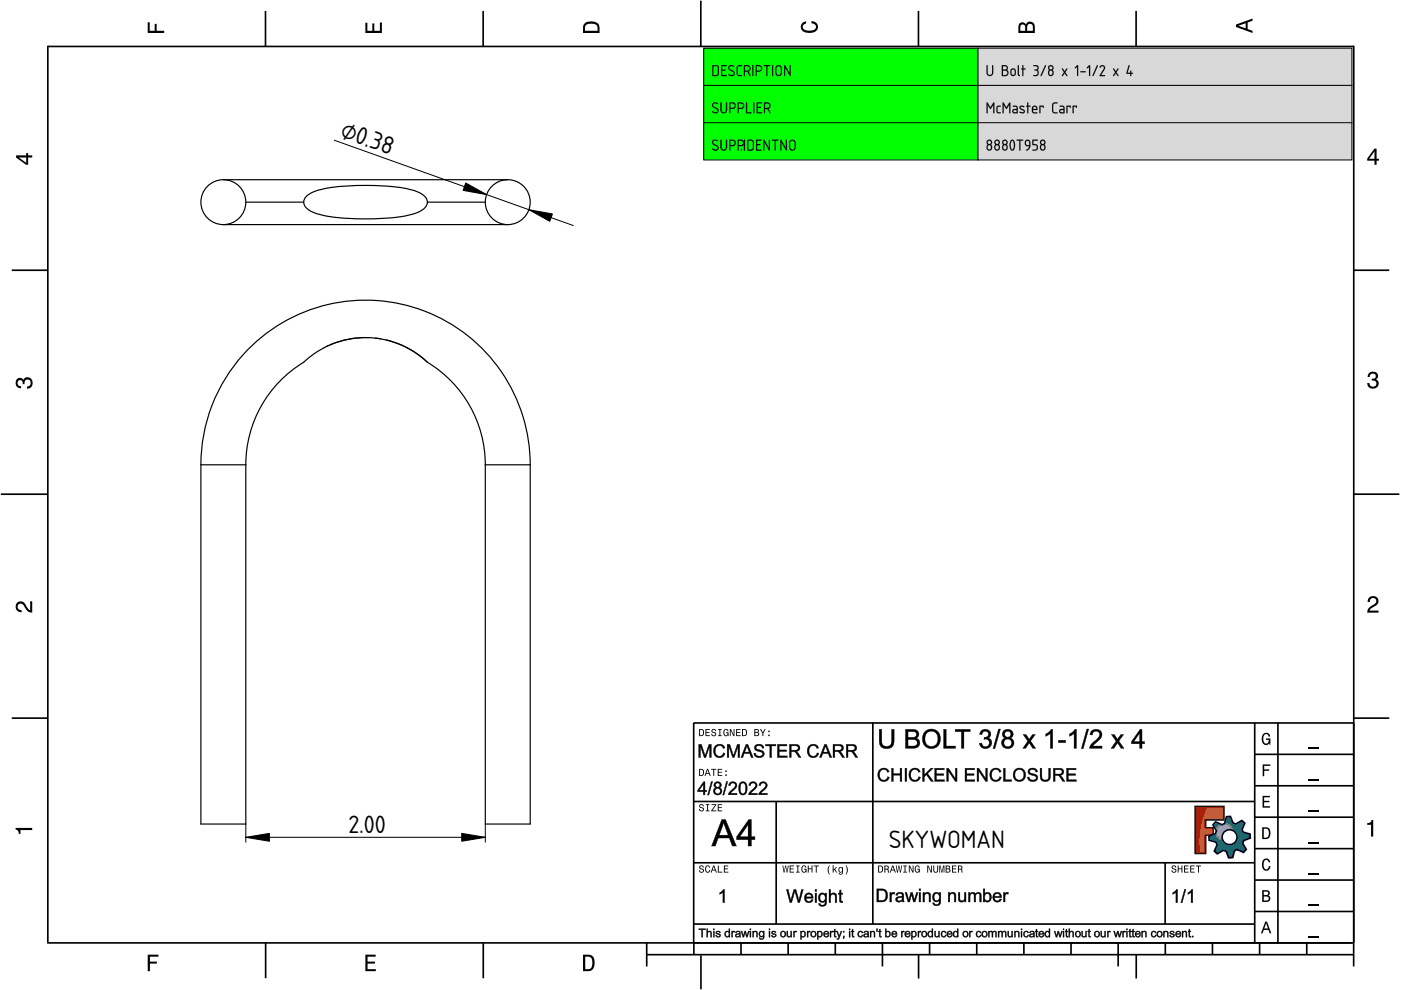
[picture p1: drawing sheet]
<svg xmlns="http://www.w3.org/2000/svg" width="297mm" height="210mm" viewBox="0 0 297 210" stroke-linecap="round" stroke-linejoin="round" font-family="sans-serif">
<defs><g id="words">
<g font-size="5">
<text x="71.9" y="29" transform="rotate(20 71.9 29)">⌀0.38</text>
<text x="73.9" y="176.5">2.00</text>
<text x="188.5" y="179.7">SKYWOMAN</text>
</g>
</g></defs>
<g fill="none" stroke="#000" stroke-width=".35">
<path d="M10.1 9.7v190.1M10.1 9.9h277M56.3 2.3v7.5M102.4 2.3v7.5M148.6 .1v9.8M194.7 2.3v7.5M240.9 2.3v7.5M287 9.7v195.2M2.5 57.3h7.5M287.1 57.3h7.4M.2 104.8h10M287 104.8h9.7"/>
<path d="M2.5 152.3h7.5M147 153.3h140.1M147.1 153.3v49.1M185.1 153.2v42.8M266 159.9h21M266 153.3v46.7M270.9 153.3v46.7M287.1 152.3h7.4M147 169.9h119M164.6 169.9v26M266 179.9h21M266 173.3h21"/>
<path d="M266 166.6h21M10 199.9h277.1M56.3 199.9v7.5M102.5 199.9v7.5M137.1 199.9v5M147 195.9h119M147 182.9h119M157.1 199.9v2.5M167.1 199.9v2.5M177.1 199.9v2.5M187.1 199.9v5M197.1 199.9v2.5"/>
<path d="M207.1 199.9v2.5M217.1 199.9v2.5M227.1 199.9v2.5M237.1 199.9v5M247 182.9v13M247.1 199.9v2.5M257.1 199.9v2.5M266 193.3h21M266 186.6h21M267.1 199.9v2.5M277.1 199.9v2.5M137.1 202.4h150"/>
<path d="M148.6 202.6v7.2M194.8 202.4v5.1M240.9 202.4v5.1"/>
</g>
<g fill="#000">
<path d="M31.3 4.7h.4v1.8h1.1v-1.4h.4v1.4h1.6v.5h-3.5z" fill-rule="evenodd"/>
<path d="M77.5 4.8h.4v1.7h1v-1.5h.5v1.5h1.1v-1.7h.5v2.2h-3.5z" fill-rule="evenodd"/>
<path d="M124.1 4.9a2.19 2.19 0 0 0-.5 2.1h3.5v-1.2a1.42 1.42 0 0 0-1.7-1.3zM124.3 5.2a2.14 2.14 0 0 1 2.3 .3l.1 1h-2.7l.1-1z" fill-rule="evenodd"/>
<path d="M170.1 4.9l.8-.4v.5a.7 .7 0 0 0-.7 .5 .7 .7 0 0 0 .3 .8 1.69 1.69 0 0 0 2.5-.6 .9 .9 0 0 0-.9-.8v-.5a1.24 1.24 0 0 1 1.3 1.1 1.24 1.24 0 0 1-1 1.4 2.22 2.22 0 0 1-2.5-.7l-.1-.5z" fill-rule="evenodd"/>
<path d="M216.1 5l-.2 .8v1.2h3.5v-1.3a.98 .98 0 0 0-.7-1.1 .98 .98 0 0 0-1.2 .6 .84 .84 0 0 0-1.4-.2zM216.4 5.3a.54 .54 0 0 1 .7-.1 .54 .54 0 0 1 .3 .6v.7h-1.1zM217.9 5.2a.62 .62 0 0 1 .7-.1 .62 .62 0 0 1 .4 .6v.8h-1.2z" fill-rule="evenodd"/>
<path d="M262.1 5.2v.5l3.5 1.3v-.5l-1.1-.3v-1.4l1.1-.4v-.5zM262.6 5.5l1.5-.6v1.1z" fill-rule="evenodd"/>
<path d="M3.4 32.9v.5l2.1 1.5h.5v-1.5h.8v-.5h-.8v-.5h-.4v.5zM4 33.4h1.6v1.1z" fill-rule="evenodd"/>
<path d="M291.4 31.5l-1.5 2.1v.5h1.5v.8h.5v-.8h.5v-.4h-.5v-2.2zM291.4 32.1v1.6h-1.1z" fill-rule="evenodd"/>
<path d="M3.6 80.4a.86 .86 0 0 1 1.4 .1 1.06 1.06 0 0 1 1.2-.5 1.06 1.06 0 0 1 .7 1.2 1.1 1.1 0 0 1-1.2 1.2v-.4a.71 .71 0 0 0 .8-1 .71 .71 0 0 0-1.3-.1v.6h-.4a.61 .61 0 0 0-.3-.8 .61 .61 0 0 0-.8 .2 .61 .61 0 0 0 .2 .8l.6 .2v.4a1.15 1.15 0 0 1-1.2-.6 1.15 1.15 0 0 1 .3-1.3z" fill-rule="evenodd"/>
<path d="M290.3 79.1a1.08 1.08 0 0 1 1.3-.2 1.08 1.08 0 0 1 .5 1.3l-.4 .2a1.06 1.06 0 0 1 .6 1.3 1.06 1.06 0 0 1-1.2 .7 1.1 1.1 0 0 1-1.2-1.2h.4a.71 .71 0 0 0 1 .8 .71 .71 0 0 0 .1-1.3h-.6v-.4a.61 .61 0 0 0 .8-.3 .61 .61 0 0 0-.2-.8 .61 .61 0 0 0-.8 .2l-.2 .5h-.4z" fill-rule="evenodd"/>
<path d="M3.6 127.8a1.22 1.22 0 0 1 2 .7l.4 .6 .4 .3v-1.9h.4v2.4a1.8 1.8 0 0 1-1.7-1.4 .71 .71 0 0 0-.9-.5 .71 .71 0 0 0-.5 .8 .71 .71 0 0 0 .9 .6v.4a1.18 1.18 0 0 1-1.2-.6 1.18 1.18 0 0 1 .2-1.4z" fill-rule="evenodd"/>
<path d="M290.3 126.7a1.18 1.18 0 0 1 1.9 .3 1.18 1.18 0 0 1-1 1.7l-.5 .3-.3 .5h1.9v.4h-2.4a1.8 1.8 0 0 1 1.4-1.7 .71 .71 0 0 0 .5-.9 .71 .71 0 0 0-.9-.5 .71 .71 0 0 0-.5 .8h-.4z" fill-rule="evenodd"/>
<path d="M148.2 154.6v1.5h.5a.77 .77 0 0 0 .6-.8 .77 .77 0 0 0-.6-.7zM148.4 154.8a.58 .58 0 0 1 .7 .5 .58 .58 0 0 1-.7 .6zM149.6 154.6v1.5h.9v-.2h-.7v-.5h.6v-.2h-.6v-.4h.7v-.2zM151 154.7a.53 .53 0 0 0 0 .6 .53 .53 0 0 0 .6 .2 .32 .32 0 0 1-.3 .5 .32 .32 0 0 1-.3-.4h-.2a.5 .5 0 0 0 .7 .5 .5 .5 0 0 0 .1-.8l-.4-.1a.28 .28 0 0 1-.1-.4 .28 .28 0 0 1 .4-.1 .28 .28 0 0 1 .1 .3h.2a.51 .51 0 0 0-.3-.4 .51 .51 0 0 0-.5 .1zM152.3 154.6v.2h.2v1.1h-.2v.2h.7v-.2h-.3v-1.1h.3v-.2zM153.5 154.7a.81 .81 0 0 0 .5 1.4l.3-.2 .2 .2v-.8h-.6v.1h.4l-.2 .5a.6 .6 0 0 1-.5-.6 .6 .6 0 0 1 .4-.6l.2 .3h.2l-.1-.3a.53 .53 0 0 0-.8 0zM154.7 154.6v1.5h.2v-1.3l.6 1.3h.2v-1.5h-.2v1.2l-.5-1.2zM156.1 154.6v1.5h.9v-.2h-.7v-.5h.6v-.2h-.6v-.4h.7v-.2zM157.3 154.6v1.5h.5a.77 .77 0 0 0 .6-.8 .77 .77 0 0 0-.6-.7zM157.5 154.8a.58 .58 0 0 1 .7 .5 .58 .58 0 0 1-.7 .6zM159.9 154.6v1.5h.6a.42 .42 0 0 0 .5-.3 .42 .42 0 0 0-.3-.5l.2-.2-.1-.4zM160.1 154.8h.3a.23 .23 0 0 1 .3 .2 .23 .23 0 0 1-.3 .2h-.3zM160.1 155.4h.4a.26 .26 0 0 1 .3 .2 .26 .26 0 0 1-.3 .3h-.4zM161.1 154.6l.5 .9v.6h.2v-.6l.5-.9h-.2l-.4 .7-.3-.7zM162.9 155.8v.3h.3v-.3zM162.9 154.9v.3h.3v-.3z" fill-rule="evenodd"/>
<path d="M267.8 155.7a.85 .85 0 0 1 .9-.3 .85 .85 0 0 1 .6 .8h-.3l-.1-.3a.49 .49 0 0 0-.4-.3 .49 .49 0 0 0-.5 .3 1.2 1.2 0 0 0 .4 1.8 .66 .66 0 0 0 .6-.8h-.6v-.3h.9v1.3h-.1l-.1-.3-.3 .3a.85 .85 0 0 1-1.2-.7v-1.1z" fill-rule="evenodd"/>
<path d="M3.3 175.5h3.5v.5h-2.5v.8h-.3a.77 .77 0 0 0-.7-.9z" fill-rule="evenodd"/>
<path d="M148.4 170.6a.53 .53 0 0 0 0 .6 .53 .53 0 0 0 .6 .2 .32 .32 0 0 1-.3 .5 .32 .32 0 0 1-.3-.4h-.2a.5 .5 0 0 0 .7 .6 .5 .5 0 0 0 .1-.9l-.4-.1a.28 .28 0 0 1-.1-.4 .28 .28 0 0 1 .4-.1 .28 .28 0 0 1 .1 .4h.2a.51 .51 0 0 0-.3-.5 .51 .51 0 0 0-.5 .1zM149.7 170.5v.2h.2v1.1h-.2v.2h.7v-.2h-.3v-1.1h.3v-.2zM150.8 170.5v.2h.8l-.8 1.3h1.1v-.2h-.9l.9-1.3zM152.2 170.5v1.5h.9v-.2h-.7v-.5h.6v-.2h-.6v-.4h.7v-.2z" fill-rule="evenodd"/>
<path d="M148.2 163v1.5h.5a.77 .77 0 0 0 .6-.7 .77 .77 0 0 0-.6-.8zM148.4 163.2a.57 .57 0 0 1 .7 .6 .57 .57 0 0 1-.7 .5zM149.9 163l-.5 1.5h.2l.1-.4h.6l.2 .4h.2l-.6-1.5zM150 163.2l.3 .7h-.5zM150.8 163v.2h.4v1.3h.2v-1.3h.5v-.2zM152.2 163v1.5h.9v-.2h-.7v-.5h.6v-.2h-.6v-.4h.7v-.2zM153.8 164.2v.3h.3v-.3zM153.8 163.4v.3h.3v-.3z" fill-rule="evenodd"/>
<path d="M253.4 171h6.1v2.8h-3.9v1.7h1.6v1.5h-1.6v4h-2.2z" fill-rule="evenodd"/>
<path d="M257.7 174.3l-.5 .6 .7 1.3-.2 .6-1.4 .5v.9l1.5 .4 .3 .5-.7 1.4 .7 .5 1.3-.7 .6 .2 .5 1.4 .9-.1 .3-1.4 .6-.3 1.4 .6 .5-.6-.7-1.3 .2-.6 1.4-.5-.1-.9-1.4-.4-.3-.5 .6-1.4-.6-.6-1.3 .8-.6-.2-.5-1.4h-.9l-.4 1.5-.5 .2zM259.1 177.5a1.6 1.6 0 0 1 3.2 0 1.6 1.6 0 0 1-3.2 0z" fill-rule="evenodd"/>
<path d="M267.7 168.7h1.5v.3h-1.2v.8h1.1v.3h-1.1v.8h1.3v.3h-1.6z" fill-rule="evenodd"/>
<path d="M267.7 162.1h1.6v.3h-1.3v.7h1.1v.3h-1.1v1.2h-.3z" fill-rule="evenodd"/>
<path d="M267.6 175.4v2.5h.8a1.37 1.37 0 0 0 .7-2.2 1.56 1.56 0 0 0-1.5-.3zM267.9 175.7a.98 .98 0 0 1 1.2 .7 .98 .98 0 0 1-.7 1.2h-.5z" fill-rule="evenodd"/>
<path d="M289.9 174.5a.77 .77 0 0 0 .9-.6h.4v3.5h-.5v-2.5h-.8z" fill-rule="evenodd"/>
<path d="M148.4 183.6a.53 .53 0 0 0 0 .6 .53 .53 0 0 0 .6 .2 .32 .32 0 0 1-.3 .5 .32 .32 0 0 1-.3-.4h-.2a.5 .5 0 0 0 .7 .6 .5 .5 0 0 0 .1-.9l-.4-.1a.28 .28 0 0 1-.1-.4 .28 .28 0 0 1 .4-.1 .28 .28 0 0 1 .1 .4h.2a.51 .51 0 0 0-.3-.5 .51 .51 0 0 0-.5 .1zM149.6 183.7l-.1 .2a.67 .67 0 0 0 .1 .9 .67 .67 0 0 0 .8 .1l.2-.4h-.2l-.2 .3a.6 .6 0 0 1-.5-.5 .6 .6 0 0 1 .4-.6l.3 .3h.2l-.2-.4a.5 .5 0 0 0-.8 .1zM151.2 183.5l-.5 1.5h.2l.1-.4h.6l.2 .4h.2l-.6-1.5zM151.3 183.7l.3 .7h-.5zM152.2 183.5v1.5h1v-.2h-.8v-1.3zM153.5 183.5v1.5h.9v-.2h-.7v-.5h.6v-.2h-.6v-.4h.7v-.2z" fill-rule="evenodd"/>
<path d="M165.9 183.5l.3 1.5h.1l.3-1.3 .2 1.3h.2l.2-1.5h-.1l-.2 1.3-.2-1.3h-.2l-.2 1.3-.2-1.3zM167.4 183.5v1.5h1v-.2h-.8v-.5h.7v-.2h-.7v-.4h.7v-.2zM168.8 183.5v.2h.3v1.1h-.3v.2h.7v-.2h-.2v-1.1h.2v-.2zM170.1 183.7a.82 .82 0 0 0 .5 1.3l.3-.2 .1 .2v-.8h-.5v.2h.3l-.2 .4a.6 .6 0 0 1-.5-.5 .6 .6 0 0 1 .5-.6l.2 .3h.2l-.2-.4a.53 .53 0 0 0-.7 .1zM171.3 183.5v1.5h.2v-.7h.6v.7h.2v-1.5h-.2v.6h-.6v-.6zM172.5 183.5v.2h.5v1.3h.2v-1.3h.4v-.2zM175.8 183.5a1.35 1.35 0 0 0 .2 1.9 1.84 1.84 0 0 1 0-1.9zM176.5 183.5v1.5h.2v-.4l.2-.2 .4 .6h.2l-.4-.7 .4-.5h-.2l-.6 .6v-.9zM177.9 184a.59 .59 0 0 0-.2 .7 .59 .59 0 0 0 .7 .3l.1-.2a.31 .31 0 0 1-.1 .5 .31 .31 0 0 1-.4-.2h-.2a.47 .47 0 0 0 .5 .4 .47 .47 0 0 0 .4-.5v-1.2h-.2v.2l-.3-.2zM178 184.1l.1-.1a.42 .42 0 0 1 .4 .4 .42 .42 0 0 1-.4 .5l-.1-.3zM179.3 183.5a1.85 1.85 0 0 1 0 1.9 1.22 1.22 0 0 0 0-1.9z" fill-rule="evenodd"/>
<path d="M186.2 183.5v1.5h.5a.77 .77 0 0 0 .6-.7 .77 .77 0 0 0-.6-.8zM186.4 183.7a.58 .58 0 0 1 .6 .6 .58 .58 0 0 1-.6 .5zM187.5 183.5v1.5h.2v-.6a.45 .45 0 0 1 .5 .1 .45 .45 0 0 1 .1 .5h.2l-.2-.7a.42 .42 0 0 0 .1-.5 .42 .42 0 0 0-.4-.3zM187.7 183.7h.2a.26 .26 0 0 1 .4 .3 .26 .26 0 0 1-.4 .2h-.2zM189.2 183.5l-.6 1.5h.2l.2-.4h.6l.1 .4h.2l-.5-1.5zM189.3 183.7l.2 .7h-.4zM189.9 183.5l.3 1.5h.2l.2-1.3 .2 1.3h.2l.3-1.5h-.2l-.2 1.3-.2-1.3h-.2l-.2 1.3-.2-1.3zM191.5 183.5v.2h.3v1.1h-.3v.2h.8v-.2h-.3v-1.1h.3v-.2zM192.7 183.5v1.5h.2v-1.2l.5 1.2h.3v-1.5h-.2v1.2l-.6-1.2zM194.1 183.7a.81 .81 0 0 0 .5 1.3l.3-.2 .1 .2v-.8h-.5v.2h.3l-.2 .4a.6 .6 0 0 1-.5-.5 .6 .6 0 0 1 .5-.6l.2 .3h.2l-.2-.4a.53 .53 0 0 0-.7 .1zM196.6 183.5v1.5h.2v-1.2l.6 1.2h.2v-1.5h-.2v1.2l-.6-1.2zM197.9 183.5v.9a.52 .52 0 0 0 .5 .6 .52 .52 0 0 0 .5-.6v-.9h-.2v.9a.33 .33 0 0 1-.3 .5 .33 .33 0 0 1-.3-.5v-.9zM199.2 183.5v1.5h.1v-1.4l.3 1.4h.2l.3-1.4v1.4h.1v-1.5h-.2l-.3 1.3-.3-1.3zM200.5 183.5v1.5h.6a.42 .42 0 0 0 .4-.3 .42 .42 0 0 0-.2-.5l.2-.2-.1-.4zM200.7 183.7h.3a.23 .23 0 0 1 .3 .2 .23 .23 0 0 1-.3 .2h-.3zM200.7 184.3h.3a.26 .26 0 0 1 .3 .3 .26 .26 0 0 1-.3 .2h-.3zM201.8 183.5v1.5h1v-.2h-.8v-.5h.7v-.2h-.7v-.4h.8v-.2zM203.1 183.5v1.5h.2v-.6a.45 .45 0 0 1 .5 .1 .45 .45 0 0 1 .1 .5h.2l-.2-.7a.42 .42 0 0 0 .1-.5 .42 .42 0 0 0-.4-.3zM203.3 183.7h.3a.26 .26 0 0 1 .3 .3 .26 .26 0 0 1-.4 .2h-.2z" fill-rule="evenodd"/>
<path d="M248.5 183.6a.53 .53 0 0 0 0 .6 .53 .53 0 0 0 .6 .2 .32 .32 0 0 1-.2 .5 .32 .32 0 0 1-.3-.4h-.2a.5 .5 0 0 0 .6 .6 .5 .5 0 0 0 .2-.9l-.4-.1a.28 .28 0 0 1-.1-.4 .28 .28 0 0 1 .3-.1 .28 .28 0 0 1 .2 .4h.2a.51 .51 0 0 0-.3-.5 .51 .51 0 0 0-.6 .1zM249.7 183.5v1.5h.2v-.7h.6v.7h.2v-1.5h-.2v.6h-.6v-.6zM251 183.5v1.5h1v-.2h-.8v-.5h.7v-.2h-.7v-.4h.8v-.2zM252.3 183.5v1.5h1v-.2h-.8v-.5h.7v-.2h-.7v-.4h.8v-.2zM253.5 183.5v.2h.5v1.3h.2v-1.3h.5v-.2z" fill-rule="evenodd"/>
<path d="M268.3 195.4l-1 2.5h.4l.2-.7h1l.3 .7h.3l-.9-2.5zM268.4 195.8l.4 1.1h-.7z" fill-rule="evenodd"/>
<path d="M267.6 188.7v2.5h1a.7 .7 0 0 0 .7-.5 .7 .7 0 0 0-.4-.8 .61 .61 0 0 0 .3-.8 .61 .61 0 0 0-.7-.4zM267.9 189h.6a.38 .38 0 0 1 .4 .4 .38 .38 0 0 1-.5 .4h-.5zM267.9 190.1h.6a.44 .44 0 0 1 .5 .4 .44 .44 0 0 1-.5 .4h-.6z" fill-rule="evenodd"/>
<path d="M267.8 182.3a.85 .85 0 0 1 .9-.3 .85 .85 0 0 1 .6 .8h-.3l-.1-.2a.47 .47 0 0 0-.4-.3 .47 .47 0 0 0-.4 .3 1.21 1.21 0 0 0 .4 1.7 .64 .64 0 0 0 .5-.7h.4a.89 .89 0 0 1-.8 1 .89 .89 0 0 1-1-.7v-1.1z" fill-rule="evenodd"/>
<path d="M31.3 202.4h2.3v.4h-1.8v1.1h1.5v.4h-1.5v1.6h-.5z" fill-rule="evenodd"/>
<path d="M77.5 202.4h2.1v.4h-1.7v1.1h1.6v.4h-1.6v1.2h1.8v.4h-2.2z" fill-rule="evenodd"/>
<path d="M123.6 202.4v3.5h1.2a1.42 1.42 0 0 0 1.3-1.7 1.38 1.38 0 0 0-1.3-1.8zM124.1 202.8l1 .1a1.89 1.89 0 0 1 0 2.5l-1 .1z" fill-rule="evenodd"/>
</g>
<path d="M277.3 158.6h2.2M277.3 178.6h2.2M277.3 172h2.2M277.3 165.3h2.2M277.3 198.6h2.2M277.3 192h2.2M277.3 185.3h2.2" fill="none" stroke="#000" stroke-width=".25"/>
<g fill="#000">
<path d="M152.6 189.3l.8-.7h.2v2.8h-.3v-2.2l-.7 .4z"/>
<path d="M186.4 154.6h.5v2.4a1.07 1.07 0 0 0 1.1 1.3 1.07 1.07 0 0 0 1-1.3v-2.4h.6v2.4a1.59 1.59 0 0 1-1.6 1.7 1.59 1.59 0 0 1-1.6-1.7zM192 154.6h1.5a1.02 1.02 0 0 1 1.2 .6 1.02 1.02 0 0 1-.4 1.3 1.13 1.13 0 0 1 .6 1.4 1.13 1.13 0 0 1-1.4 .8h-1.5zM192.5 155.1v1.2h.9a.67 .67 0 0 0 .9-.6 .67 .67 0 0 0-1-.6zM192.5 156.8v1.4h1a.74 .74 0 0 0 1-.8 .74 .74 0 0 0-1.1-.6zM196.1 155.1a2.04 2.04 0 0 1 3.2 .7 2.04 2.04 0 0 1-1.6 2.9 2.09 2.09 0 0 1-2-1.2 2.09 2.09 0 0 1 .4-2.4zM196.5 155.4a1.65 1.65 0 0 0-.3 1.9 1.65 1.65 0 0 0 1.6 .9 1.67 1.67 0 0 0 1.1-1.7 1.67 1.67 0 0 0-1.4-1.5zM200.1 154.6h.5v3.6h2v.5h-2.5zM202.5 154.6h3.2v.5h-1.3v3.6h-.6v-3.6h-1.3zM208.1 154.9a1.09 1.09 0 0 1 1.6-.1 1.09 1.09 0 0 1 0 1.6l-.2 .1a1.22 1.22 0 0 1 .6 1.7 1.22 1.22 0 0 1-1.8 .4l-.5-.4-.2-.6 .5-.1a.81 .81 0 0 0 1 .8 .81 .81 0 0 0 .6-1 .81 .81 0 0 0-1.1-.5l.1-.5a.69 .69 0 0 0 .9-.5 .69 .69 0 0 0-.7-.8 .69 .69 0 0 0-.7 .8l-.5-.1zM211.7 154.6h.4l-1.2 4.1h-.4zM212.8 154.9a1.11 1.11 0 0 1 1.5-.1 1.11 1.11 0 0 1 .3 1.5l-.4 .2a1.23 1.23 0 0 1 .5 1.8 1.23 1.23 0 0 1-1.8 .2 1.13 1.13 0 0 1-.6-1.1 1.13 1.13 0 0 1 .8-.9 .9 .9 0 0 1-.3-1.6zM213 155.7a.65 .65 0 0 0 1.3 0 .65 .65 0 0 0-1.3 0zM212.8 157.5a.85 .85 0 0 0 1.7 0 .85 .85 0 0 0-1.7 0zM216.9 155.7h.7l.6 1.1 .7-1.1h.6l-1 1.4 1.1 1.6h-.6l-.8-1.2-.7 1.2h-.6l1-1.6zM221.7 155.6l.7-.4 .5-.6h.3v4.1h-.5v-3.2l-1 .6zM224.4 157h1.5v.5h-1.5zM226.7 155.6l.8-.4 .4-.6h.3v4.1h-.5v-3.2l-1 .6zM230.4 154.6h.4l-1.1 4.1h-.4zM231.5 154.9a1.29 1.29 0 0 1 2 .2 1.29 1.29 0 0 1-.6 1.9l-1.2 1.2h2v.5h-2.7a3.1 3.1 0 0 1 1.6-2 .85 .85 0 0 0 .6-.9 .85 .85 0 0 0-.8-.8l-.6 .2-.2 .6h-.5zM235.7 155.7h.6l.6 1.1 .7-1.1h.6l-1 1.4 1.1 1.6h-.6l-.8-1.2-.7 1.2h-.6l1-1.6zM241.7 154.6h.4v2.6h.6v.5h-.6v1h-.5v-1h-1.7v-.5zM241.6 155.4l-1.2 1.8h1.2z"/>
<path d="M186.4 154.6h.6v2.4a1.03 1.03 0 0 0 1 1.2 1.03 1.03 0 0 0 1-1.2v-2.4h.6v2.4a1.63 1.63 0 0 1-1.6 1.8 1.63 1.63 0 0 1-1.6-1.8zM186.4 154.6l.1 2.4a1.55 1.55 0 0 0 1.5 1.7 1.55 1.55 0 0 0 1.5-1.7l.1-2.4h-.6l.1 2.4a1.11 1.11 0 0 1-1.1 1.3 1.11 1.11 0 0 1-1.1-1.3v-2.4zM191.9 154.6h1.6a1.04 1.04 0 0 1 1.3 .6 1.04 1.04 0 0 1-.5 1.3 1.1 1.1 0 0 1 .7 1.2 1.1 1.1 0 0 1-1 1h-2.1zM192 154.6v4.1l1.5-.1a1.09 1.09 0 0 0 1.4-.7 1.09 1.09 0 0 0-.7-1.4 .98 .98 0 0 0 .5-1.2 .98 .98 0 0 0-1.2-.6zM192.5 155.1v1.2h.9a.63 .63 0 0 0 .9-.6 .63 .63 0 0 0-1-.5zM192.5 155.1h.8a.69 .69 0 0 1 1 .3 .69 .69 0 0 1-.4 .9l-1.4 .1zM192.5 156.8v1.4l1-.1a.7 .7 0 0 0 .9-.7 .7 .7 0 0 0-1-.6zM192.5 156.8h.9a.74 .74 0 0 1 1.1 .4 .74 .74 0 0 1-.6 1h-1.4zM196.1 155.1a2.08 2.08 0 0 1 3.2 .7 2.08 2.08 0 0 1-1.6 3 2.13 2.13 0 0 1-2.1-1.3 2.13 2.13 0 0 1 .5-2.4zM196.1 155.2a2.03 2.03 0 0 0-.3 2.5 2.03 2.03 0 0 0 2.4 .8 2.01 2.01 0 0 0 .9-2.8 2.01 2.01 0 0 0-3-.5zM196.5 155.4a1.61 1.61 0 0 0-.3 1.8 1.61 1.61 0 0 0 1.6 1 1.63 1.63 0 0 0 1-1.7 1.63 1.63 0 0 0-1.3-1.4zM196.5 155.4a1.48 1.48 0 0 1 1.8-.1 1.48 1.48 0 0 1 .6 1.7 1.45 1.45 0 0 1-1.8 1.3 1.45 1.45 0 0 1-1-2zM200 154.6h.6v3.6l2-.1v.6h-2.6zM200.1 154.6v4.1h2.5v-.5h-2v-3.6zM202.5 154.6h3.2v.6l-1.3-.1v3.6h-.6v-3.6l-1.3 .1zM202.5 154.6v.5h1.4l-.1 3.6h.6l-.1-3.6h1.4v-.5zM208.1 154.9a1.13 1.13 0 0 1 1.6-.1 1.13 1.13 0 0 1 0 1.6l-.2 .1a1.07 1.07 0 0 1 .8 .8 1.07 1.07 0 0 1-.4 1.1 1.32 1.32 0 0 1-1.4 .3 1.32 1.32 0 0 1-.9-1.1l.6-.1a.77 .77 0 0 0 .9 .8 .77 .77 0 0 0 .6-1.1 .77 .77 0 0 0-1.1-.4v-.5a.66 .66 0 0 0 .9-.5 .66 .66 0 0 0-.6-.8 .66 .66 0 0 0-.7 .8l-.6-.1zM208.1 154.9l-.4 .8 .5 .1a.71 .71 0 0 1 .7-.9 .71 .71 0 0 1 .7 .9 .71 .71 0 0 1-.9 .5l-.1 .5a.83 .83 0 0 1 1.2 .5 .83 .83 0 0 1-.7 1 .83 .83 0 0 1-1-.8l-.5 .1a1.26 1.26 0 0 0 1.8 1 1.26 1.26 0 0 0 .5-1.9l-.5-.2a.98 .98 0 0 0 .5-1.3 .98 .98 0 0 0-1.3-.5zM211.7 154.5h.5l-1.2 4.3h-.5zM211.7 154.6l-1.1 4.1h.3l1.2-4.1zM212.8 154.9a1.15 1.15 0 0 1 1.6-.2 1.15 1.15 0 0 1 .2 1.6l-.4 .2a1.14 1.14 0 0 1 .8 1.1 1.14 1.14 0 0 1-.8 1.1 1.25 1.25 0 0 1-1.7-.5 1.25 1.25 0 0 1 .6-1.8v.1a.89 .89 0 0 1-.7-.7 .89 .89 0 0 1 .4-.9zM212.8 155a.87 .87 0 0 0-.2 .8 .87 .87 0 0 0 .6 .7 1.17 1.17 0 0 0-.7 1.6 1.17 1.17 0 0 0 1.7 .5 1.1 1.1 0 0 0 .8-1.1 1.1 1.1 0 0 0-.9-1 .94 .94 0 0 0 .7-1.1 .94 .94 0 0 0-1.1-.7zM213 155.7a.65 .65 0 0 0 1.3 0 .65 .65 0 0 0-1.3 0zM213 155.7a.69 .69 0 0 1 1.3 0 .69 .69 0 0 1-1.3 0zM212.9 157.5a.78 .78 0 0 0 1.5 0 .78 .78 0 0 0-1.5 0zM212.8 157.5a.86 .86 0 0 1 1.7 0 .86 .86 0 0 1-1.7 0zM216.9 155.7h.7l.6 1.1 .7-1.1h.7l-1.1 1.4 1.2 1.6h-.8l-.7-1.2-.7 1.2h-.7l1.1-1.6zM216.9 155.7l1.1 1.4-1.1 1.6h.6l.7-1.3 .8 1.3h.6l-1.2-1.6 1.1-1.4h-.6l-.7 1.1-.6-1.1zM221.7 155.6l.7-.5 .4-.5h.4v4.1h-.5v-3.2l-1 .7zM221.7 155.6l.1 .5 .9-.7v3.3h.5v-4.1h-.3a1.91 1.91 0 0 1-1.2 1zM224.4 156.9h1.6v.6h-1.6zM224.4 157v.5h1.5v-.5zM226.7 155.6l.7-.5 .5-.5h.4v4.1h-.6l.1-3.2-1.1 .7zM226.7 155.6l.1 .5 1-.7-.1 3.3h.5v-4.1h-.3a1.91 1.91 0 0 1-1.2 1zM230.4 154.5h.5l-1.2 4.3h-.5zM230.4 154.6l-1.1 4.1h.4l1.1-4.1zM231.5 154.9a1.33 1.33 0 0 1 2 .2 1.33 1.33 0 0 1-.6 1.9l-1.2 1.2 2-.1v.6h-2.7l.2-.8 .8-.8a1.65 1.65 0 0 0 1-1.7 .75 .75 0 0 0-.9-.3 .75 .75 0 0 0-.5 .8l-.5-.1zM231.5 155l-.4 .8h.5a.81 .81 0 0 1 1.2-.7 .81 .81 0 0 1 0 1.4l-1.4 1.3-.4 .9h2.7v-.5h-2.1l1.3-1.2a1.24 1.24 0 0 0 .5-1.8 1.24 1.24 0 0 0-1.9-.2zM235.6 155.7h.7l.6 1.1 .7-1.1h.7l-1.1 1.4 1.2 1.6h-.7l-.8-1.2-.7 1.2h-.7l1.1-1.6zM235.7 155.7l1 1.4-1.1 1.6h.6l.7-1.3 .8 1.3h.6l-1.1-1.6 1-1.4h-.6l-.7 1.1-.6-1.1zM241.7 154.6h.5l-.1 2.6h.6v.5h-.6l.1 1h-.6v-1h-1.7v-.5zM241.7 154.6l-1.8 2.6v.5h1.8l-.1 1h.5v-1h.6v-.5l-.6 .1v-2.7zM241.6 155.4l-1.2 1.9 1.2-.1zM241.7 155.3v2h-1.4z"/>
<path d="M148.1 157.8h.6l.8 2.4 .8-2.4h.5v2.8h-.4l.1-2.3-.8 2.3h-.4l-.8-2.4v2.4h-.4zM148.2 157.8v2.8h.3v-2.4l.8 2.4h.3l.9-2.3-.1 2.3h.4v-2.8h-.5l-.8 2.5-.8-2.5zM151.7 158a1.18 1.18 0 0 1 2 .6l-.4 .1a.88 .88 0 0 0-1.1-.5 .88 .88 0 0 0-.5 1.2 .82 .82 0 0 0 .7 .9 .82 .82 0 0 0 .9-.7l.4 .1a1.3 1.3 0 0 1-1.6 .9 1.3 1.3 0 0 1-.8-1.7zM151.8 158.1a1.38 1.38 0 0 0-.3 1.8 1.38 1.38 0 0 0 1.8 .5l.4-.7-.3-.1a.9 .9 0 0 1-1.1 .7 .9 .9 0 0 1-.7-1.1 .91 .91 0 0 1 .6-1.1 .91 .91 0 0 1 1.2 .6l.3-.1a1.2 1.2 0 0 0-1.9-.5zM154.1 157.8h.7l.7 2.4 .8-2.4h.6v2.8h-.5l.1-2.3-.8 2.3h-.4l-.8-2.4 .1 2.4h-.5zM154.2 157.8v2.8h.3l.1-2.4 .7 2.4h.4l.8-2.3v2.3h.3v-2.8h-.5l-.8 2.5-.8-2.5zM158.1 157.8h.5l1.2 2.8h-.6l-.2-.8h-1.2l-.3 .8h-.5zM158.2 157.8l-1.1 2.8h.4l.3-.9h1.2l.3 .9h.4l-1.1-2.8zM158.3 158.1l-.4 1.4h.9zM158.3 158.1l.6 1.4h-1.1zM160.1 158a1.12 1.12 0 0 1 1.9 .6l-.4 .1a.64 .64 0 0 0-.6-.6 .64 .64 0 0 0-.6 .5l.6 .3a.93 .93 0 0 1 1.1 1 .93 .93 0 0 1-1.3 .8 .91 .91 0 0 1-1-1l.4-.1a.75 .75 0 0 0 .7 .7 .75 .75 0 0 0 .7-.6l-1.3-.6a.67 .67 0 0 1-.2-1.1zM160.2 158a.75 .75 0 0 0-.1 .9 .75 .75 0 0 0 .8 .4l.5 .2a.49 .49 0 0 1 .3 .6 .49 .49 0 0 1-.7 .3 .69 .69 0 0 1-.8-.7h-.4a1.12 1.12 0 0 0 1.1 .9 1.12 1.12 0 0 0 1.1-.8l-.1-.4-.3-.3-1.2-.3a.63 .63 0 0 1 .3-.8 .63 .63 0 0 1 .8 .3l.1 .3h.3a1.02 1.02 0 0 0-1.7-.6zM162.3 157.8h2.2v.4h-.9v2.4h-.4v-2.4h-.9zM162.3 157.8v.4l1-.1-.1 2.5h.4l-.1-2.5 1 .1v-.4zM164.8 157.8h2.1v.4h-1.7v.8h1.6v.4l-1.6-.1v1l1.7-.1v.4h-2.1zM164.8 157.8v2.8h2.1v-.3h-1.7v-1h1.5v-.3h-1.5v-.9l1.6 .1v-.4zM167.3 157.8h1.3a.79 .79 0 0 1 1 .6 .79 .79 0 0 1-.8 .9l.4 .3 .7 1h-.6l-.9-1.2h-.6v1.2h-.5zM167.4 157.8v2.8h.4l-.1-1.3 .9 .1 .8 1.2h.4l-.8-1.1-.3-.2a.74 .74 0 0 0 .9-.7 .74 .74 0 0 0-1-.7zM167.8 158.1v1l.7-.1a.45 .45 0 0 0 .7-.3 .45 .45 0 0 0-.6-.5zM167.7 158.1h.9a.53 .53 0 0 1 .7 .6 .53 .53 0 0 1-.8 .4h-.8zM171.6 158a1.18 1.18 0 0 1 2 .6l-.4 .1a.88 .88 0 0 0-1.2-.5 .88 .88 0 0 0-.4 1.2 .82 .82 0 0 0 .7 .9 .82 .82 0 0 0 .9-.7l.4 .1a1.3 1.3 0 0 1-1.6 .9 1.3 1.3 0 0 1-.9-1.7zM171.6 158.1a1.38 1.38 0 0 0-.2 1.8 1.38 1.38 0 0 0 1.8 .5l.4-.7-.4-.1a.9 .9 0 0 1-1.1 .7 .9 .9 0 0 1-.6-1.1 .91 .91 0 0 1 .6-1.1 .91 .91 0 0 1 1.1 .6l.4-.1a1.2 1.2 0 0 0-2-.5zM174.8 157.8h.4l1.2 2.8h-.5l-.3-.8h-1.2l-.2 .8h-.5zM174.8 157.8l-1 2.8h.3l.3-.9h1.2l.3 .9h.5l-1.2-2.8zM175 158.1l-.4 1.4h.9zM175 158.1l.6 1.4h-1.1zM176.6 157.8h1.3a.79 .79 0 0 1 1 .6 .79 .79 0 0 1-.8 .9l.3 .3 .7 1h-.5l-1-1.2h-.6v1.2h-.4zM176.6 157.8v2.8h.4l-.1-1.3 .9 .1 .8 1.2h.5l-.8-1.1-.4-.2a.74 .74 0 0 0 .9-.7 .74 .74 0 0 0-.9-.7zM177 158.1v1l.8-.1a.45 .45 0 0 0 .6-.3 .45 .45 0 0 0-.5-.5zM176.9 158.1h1a.53 .53 0 0 1 .6 .6 .53 .53 0 0 1-.7 .4h-.9zM179.4 157.8h1.3a.79 .79 0 0 1 1 .6 .79 .79 0 0 1-.8 .9l.3 .3 .7 1h-.5l-1-1.2h-.6v1.2h-.4zM179.4 157.8v2.8h.4v-1.3l.8 .1 .8 1.2h.5l-.8-1.1-.4-.2a.74 .74 0 0 0 .9-.7 .74 .74 0 0 0-.9-.7zM179.8 158.1v1l.8-.1a.45 .45 0 0 0 .6-.3 .45 .45 0 0 0-.5-.5zM179.8 158.1h.9a.53 .53 0 0 1 .6 .6 .53 .53 0 0 1-.7 .4h-.8z"/>
<path d="M148.2 157.8h.5l.8 2.4 .8-2.4h.5v2.8h-.4v-2.3l-.8 2.3h-.3l-.8-2.4v2.4h-.3zM151.7 158.1a1.21 1.21 0 0 1 2 .5l-.4 .1a.91 .91 0 0 0-1.2-.5 .91 .91 0 0 0-.4 1.2 .86 .86 0 0 0 .7 .9 .86 .86 0 0 0 1-.7l.3 .1a1.28 1.28 0 0 1-1.6 .9 1.28 1.28 0 0 1-.8-1.7zM154.2 157.8h.5l.8 2.4 .8-2.4h.5v2.8h-.3v-2.3l-.8 2.3h-.4l-.8-2.4v2.4h-.3zM158.2 157.8h.4l1.1 2.8h-.4l-.3-.8h-1.2l-.3 .8h-.4zM158.4 158.1l-.5 1.4h.9zM160.2 158a1.09 1.09 0 0 1 1.8 .6h-.4a.65 .65 0 0 0-.6-.5 .65 .65 0 0 0-.7 .6l.4 .2a1.12 1.12 0 0 1 1.3 1.1 1.16 1.16 0 0 1-1.2 .6 1.16 1.16 0 0 1-1-.9h.4a.76 .76 0 0 0 .7 .6 .76 .76 0 0 0 .8-.6l-.4-.3a1.03 1.03 0 0 1-1.2-1.2zM162.3 157.8h2.2v.4h-.9v2.4h-.4v-2.4h-.9zM164.8 157.8h2v.4h-1.6v.8h1.5v.3h-1.5v1h1.7v.3h-2.1zM167.4 157.8h1.2a.77 .77 0 0 1 1 .7 .77 .77 0 0 1-.8 .8l1 1.3h-.4l-.8-1.1-.4-.1h-.4v1.2h-.4zM167.8 158.1v1h.7a.48 .48 0 0 0 .7-.4 .48 .48 0 0 0-.6-.6zM171.6 158.1a1.21 1.21 0 0 1 2 .5l-.4 .1a.91 .91 0 0 0-1.2-.5 .91 .91 0 0 0-.5 1.2 .86 .86 0 0 0 .8 .9 .86 .86 0 0 0 .9-.7l.4 .1a1.28 1.28 0 0 1-1.6 .9 1.28 1.28 0 0 1-.8-1.7zM174.8 157.8h.4l1.2 2.8h-.5l-.3-.8h-1.2l-.3 .8h-.3zM175 158.1l-.4 1.4h.9zM176.6 157.8h1.3a.77 .77 0 0 1 .9 .7 .77 .77 0 0 1-.7 .8l1 1.3h-.5l-.7-1.1-.5-.1h-.4v1.2h-.4zM177 158.1v1h.8a.48 .48 0 0 0 .7-.4 .48 .48 0 0 0-.6-.6zM179.4 157.8h1.3a.77 .77 0 0 1 .9 .7 .77 .77 0 0 1-.7 .8l1 1.3h-.5l-.7-1.1-.5-.1h-.4v1.2h-.4zM179.8 158.1v1h.8a.48 .48 0 0 0 .7-.4 .48 .48 0 0 0-.6-.6z"/>
<path d="M149.2 165.7h.3v1.8h.4v.4h-.4v.7h-.4v-.7h-1.2v-.4zM149.2 165.7l-1.3 1.8v.4l1.3-.1-.1 .7h.4l-.1-.7 .4 .1v-.4l-.4 .1 .1-1.9zM149.1 166.3l-.8 1.3 .8-.1zM149.2 166.2v1.4h-1zM150.8 165.7h.3l-.8 2.9h-.3zM150.8 165.7l-.7 2.9h.2l.8-2.9zM151.5 165.9a.78 .78 0 0 1 1.2 0 .78 .78 0 0 1-.1 1.2l-.1-.1a.82 .82 0 0 1 .6 1 .82 .82 0 0 1-.9 .6 .84 .84 0 0 1-1-.6 .84 .84 0 0 1 .6-1 .62 .62 0 0 1-.5-.5 .62 .62 0 0 1 .2-.6zM151.6 166a.6 .6 0 0 0-.2 .6 .6 .6 0 0 0 .5 .4 .81 .81 0 0 0-.5 1.2 .81 .81 0 0 0 1.2 .2 .75 .75 0 0 0 .4-.7 .75 .75 0 0 0-.6-.7 .7 .7 0 0 0 .3-1.1 .7 .7 0 0 0-1.1 .1zM151.7 166.4a.45 .45 0 0 0 .9 0 .45 .45 0 0 0-.9 0zM151.7 166.5a.49 .49 0 0 1 .9 0 .49 .49 0 0 1-.9 0zM151.6 167.7a.55 .55 0 0 0 1.1 0 .55 .55 0 0 0-1.1 0zM151.5 167.7a.65 .65 0 0 1 1.3 0 .65 .65 0 0 1-1.3 0zM154 165.7h.4l-.9 2.9h-.3zM154 165.7l-.7 2.9h.2l.8-2.9zM154.7 165.9a.95 .95 0 0 1 1.5 .2 .95 .95 0 0 1-.5 1.4l-.8 .7h1.4v.4h-1.9l.2-.7 1-.9a.51 .51 0 0 0 .3-.6 .51 .51 0 0 0-.6-.3 .51 .51 0 0 0-.4 .5h-.5zM154.8 166l-.3 .5 .3 .1a.58 .58 0 0 1 .9-.5 .58 .58 0 0 1-.1 1l-.9 .8-.3 .6h1.9v-.3h-1.5l.6-.6a1.03 1.03 0 0 0 .4-1.7l-.7-.1zM157 165.9a1.03 1.03 0 0 1 1.2 .1 1.03 1.03 0 0 1 .3 1.2 1.05 1.05 0 0 1-.3 1.1 1.05 1.05 0 0 1-1.2 .2 2.15 2.15 0 0 1 0-2.6zM157 165.9a2.28 2.28 0 0 0-.1 2.4 .89 .89 0 0 0 1 .1 .89 .89 0 0 0 .5-.9 1.19 1.19 0 0 0-1.1-1.7zM157.1 166.2a2.18 2.18 0 0 0 .3 2h.2a1.71 1.71 0 0 0 0-2.1zM157.2 166.1l.5-.1a1.73 1.73 0 0 1 0 2.3h-.4a1.87 1.87 0 0 1-.1-2.2zM159 165.9a.95 .95 0 0 1 1.5 .2 .95 .95 0 0 1-.5 1.4l-.8 .7h1.4v.4h-1.9l.2-.7 1-.9a.51 .51 0 0 0 .3-.6 .51 .51 0 0 0-.6-.3 .51 .51 0 0 0-.4 .5h-.5zM159.1 166l-.3 .5 .3 .1a.58 .58 0 0 1 .9-.5 .58 .58 0 0 1-.1 1l-.9 .8-.3 .6h1.8v-.3h-1.4l.6-.6a1.03 1.03 0 0 0 .4-1.7l-.7-.1zM161.2 165.9a.95 .95 0 0 1 1.4 .2 .95 .95 0 0 1-.5 1.4l-.8 .7h1.4v.4h-1.9l.3-.7 .9-.9a.51 .51 0 0 0 .3-.6 .51 .51 0 0 0-.6-.3 .51 .51 0 0 0-.4 .5h-.4zM161.2 166l-.3 .5 .4 .1a.58 .58 0 0 1 .9-.5 .58 .58 0 0 1-.1 1l-1 .8-.3 .6h1.9v-.3h-1.5l.6-.6a1.03 1.03 0 0 0 .5-1.7l-.7-.1z"/>
<path d="M149.2 165.7h.3v1.8h.3v.4h-.3v.6h-.4v-.6h-1.2v-.4zM149.1 166.3l-.8 1.2h.8zM150.8 165.7h.3l-.8 2.9h-.3zM151.6 165.9a.74 .74 0 0 1 1.1 0 .74 .74 0 0 1-.2 1.1 .82 .82 0 0 1 .3 1.3 .82 .82 0 0 1-1.3 0 .82 .82 0 0 1 .3-1.3l-.4-.4zM151.7 166.4a.45 .45 0 0 0 .9 0 .45 .45 0 0 0-.9 0zM151.6 167.7a.57 .57 0 0 0 1.1 0 .57 .57 0 0 0-1.1 0zM154 165.7h.3l-.8 2.9h-.3zM154.8 165.9a.91 .91 0 0 1 1.4 .2 .91 .91 0 0 1-.6 1.4l-.7 .7h1.4v.3h-1.9a3.2 3.2 0 0 1 1.3-1.6 .53 .53 0 0 0-.2-.9 .53 .53 0 0 0-.7 .6l-.3-.1zM157 165.9a.99 .99 0 0 1 1.2 .1 .99 .99 0 0 1 .2 1.2 1.01 1.01 0 0 1-.2 1.1 1.01 1.01 0 0 1-1.1 .1 2.12 2.12 0 0 1-.1-2.5zM157.2 166.1a1.88 1.88 0 0 0 .2 2.2h.3a1.72 1.72 0 0 0 0-2.3zM159 165.9a.91 .91 0 0 1 1.4 .2 .91 .91 0 0 1-.5 1.4l-.7 .7h1.3v.3h-1.8a3.2 3.2 0 0 1 1.3-1.6 .53 .53 0 0 0-.2-.9 .53 .53 0 0 0-.7 .6l-.3-.1zM161.2 165.9a.91 .91 0 0 1 1.4 .2 .91 .91 0 0 1-.5 1.4l-.8 .7h1.4v.3h-1.9a3.2 3.2 0 0 1 1.4-1.6 .53 .53 0 0 0-.2-.9 .53 .53 0 0 0-.7 .6l-.4-.1z"/>
<path d="M153 173.7h.9l2.3 5.7h-1l-.6-1.7h-2.3l-.6 1.7h-.9zM153 173.8l-2.1 5.6h.8l.5-1.8h2.5l.6 1.8h.8l-2.3-5.6zM153.4 174.4l-.2 .8-.7 1.9h1.9zM153.4 174.3l1.1 2.8h-2.1zM158.7 173.7h.6v3.7h.8v.7l-.8-.1v1.4h-.7v-1.4l-2.5 .1v-.7zM158.7 173.8l-2.5 3.6v.6h2.5l-.1 1.4h.7v-1.4h.8v-.6h-.8v-3.6zM158.6 174.9l-1.7 2.5h1.7zM158.7 174.7v2.7h-1.9z"/>
<path d="M153 173.8h.8l2.3 5.6h-.8l-.7-1.7h-2.3l-.6 1.7h-.8zM153.4 174.4l-.9 2.7h1.9zM158.7 173.8h.6v3.6h.8v.6h-.8v1.4h-.7v-1.4h-2.4v-.6zM158.6 174.9l-1.7 2.5h1.7z"/>
<path d="M186.6 163.1a1.21 1.21 0 0 1 1.9 .5l-.3 .1a.91 .91 0 0 0-1.3-.4 .91 .91 0 0 0-.4 1.2 .86 .86 0 0 0 .7 .9 .86 .86 0 0 0 1-.7l.4 .1a1.28 1.28 0 0 1-1.7 .8 1.28 1.28 0 0 1-.8-1.6zM189 162.9h.4v1.1h1.4v-1.1h.4v2.8h-.4v-1.3h-1.4v1.3h-.4zM191.9 162.9h.4v2.8h-.4zM193.2 163.1a1.21 1.21 0 0 1 1.9 .5l-.4 .1a.91 .91 0 0 0-1.2-.4 .91 .91 0 0 0-.4 1.2 .86 .86 0 0 0 .7 .9 .86 .86 0 0 0 1-.7l.4 .1a1.28 1.28 0 0 1-1.7 .8 1.28 1.28 0 0 1-.8-1.6zM195.6 162.9h.4v1.4l1.3-1.4h.5l-1.1 1.1 1.2 1.7h-.5l-1-1.4-.4 .4v1h-.4zM198.2 162.9h2v.3h-1.7v.9h1.6v.3h-1.6v.9h1.7v.4h-2zM200.7 162.9h.4l1.5 2.2v-2.2h.3v2.8h-.4l-1.4-2.2v2.2h-.4zM204.6 162.9h2v.3h-1.6v.9h1.5v.3h-1.5v.9h1.7v.4h-2.1zM207.2 162.9h.3l1.5 2.2v-2.2h.3v2.8h-.3l-1.5-2.2v2.2h-.3zM210.3 163.1a1.21 1.21 0 0 1 2 .5l-.4 .1a.91 .91 0 0 0-1.2-.4 .91 .91 0 0 0-.5 1.2 .86 .86 0 0 0 .8 .9 .86 .86 0 0 0 .9-.7l.4 .1a1.28 1.28 0 0 1-1.6 .8 1.28 1.28 0 0 1-.8-1.6zM212.8 162.9h.3v2.4h1.4v.4h-1.7zM215.2 163.2a1.37 1.37 0 0 1 2 .2 1.37 1.37 0 0 1-.3 1.9 1.37 1.37 0 0 1-1.9-.3l-.2-1zM215.5 163.4a1.1 1.1 0 0 0-.2 1.4 1.1 1.1 0 0 0 1.3 .5 1.11 1.11 0 0 0 .4-1.5 1.11 1.11 0 0 0-1.3-.5zM218.2 163.1a1.09 1.09 0 0 1 1.8 .6h-.4a.65 .65 0 0 0-.6-.5 .65 .65 0 0 0-.7 .5l.4 .3a1.12 1.12 0 0 1 1.3 1 1.16 1.16 0 0 1-1.2 .7 1.16 1.16 0 0 1-1-.9l.4-.1a.76 .76 0 0 0 .7 .7 .76 .76 0 0 0 .8-.6l-.4-.3a1.03 1.03 0 0 1-1.2-1.3zM220.5 162.9h.4v1.6a.74 .74 0 0 0 .7 .9 .74 .74 0 0 0 .7-.9v-1.6h.4v1.6a1.1 1.1 0 0 1-1.1 1.2 1.1 1.1 0 0 1-1.1-1.2zM223.3 162.9h1.3a.77 .77 0 0 1 .9 .6 .77 .77 0 0 1-.7 .9l1 1.3h-.5l-.7-1.1-.5-.2h-.4v1.3h-.4zM223.7 163.2v.9h.8a.48 .48 0 0 0 .7-.4 .48 .48 0 0 0-.6-.5zM226.1 162.9h2v.3h-1.6v.9h1.5v.3h-1.5v.9h1.7v.4h-2.1z"/>
<path d="M186.5 163.1a1.18 1.18 0 0 1 2 .6l-.3 .1a.88 .88 0 0 0-1.2-.5 .88 .88 0 0 0-.5 1.2 .82 .82 0 0 0 .8 .8 .82 .82 0 0 0 .9-.7l.4 .1a1.3 1.3 0 0 1-1.7 1 1.3 1.3 0 0 1-.8-1.7zM186.6 163.2a1.38 1.38 0 0 0-.3 1.8 1.38 1.38 0 0 0 1.8 .4l.5-.6-.4-.1a.9 .9 0 0 1-1.1 .7 .9 .9 0 0 1-.7-1.1 .91 .91 0 0 1 .7-1.1 .91 .91 0 0 1 1.1 .5l.3-.1a1.2 1.2 0 0 0-1.9-.4zM189 162.8h.4v1.2h1.4v-1.2h.4v2.9h-.4v-1.3h-1.4v1.3h-.4zM189 162.9v2.8h.4v-1.4h1.5l-.1 1.4h.4v-2.8h-.4l.1 1.2h-1.5v-1.2zM191.8 162.8h.5v2.9h-.5zM191.9 162.9v2.8h.4v-2.8zM193.1 163.1a1.18 1.18 0 0 1 2 .6l-.3 .1a.88 .88 0 0 0-1.2-.5 .88 .88 0 0 0-.5 1.2 .82 .82 0 0 0 .8 .8 .82 .82 0 0 0 .9-.7l.4 .1a1.3 1.3 0 0 1-1.7 1 1.3 1.3 0 0 1-.8-1.7zM193.2 163.2a1.38 1.38 0 0 0-.3 1.8 1.38 1.38 0 0 0 1.8 .4l.5-.6-.4-.1a.9 .9 0 0 1-1.1 .7 .9 .9 0 0 1-.7-1.1 .91 .91 0 0 1 .7-1.1 .91 .91 0 0 1 1.1 .5l.3-.1a1.2 1.2 0 0 0-1.9-.4zM195.6 162.8h.4v1.5l1.3-1.5h.6l-1.2 1.2 1.3 1.7h-.6l-1-1.4-.4 .4v1h-.4zM195.6 162.9v2.8h.4l-.1-1 .5-.5 1 1.5h.5l-1.3-1.7 1.2-1.1h-.5l-1.4 1.5 .1-1.5zM198.1 162.8h2.1v.5l-1.7-.1v.9l1.6-.1v.4h-1.6v.9h1.8v.4h-2.2zM198.2 162.9v2.8h2v-.4l-1.7 .1v-1h1.6v-.3h-1.6v-.9h1.7v-.3zM200.7 162.8h.4l1.5 2.3-.1-2.3h.4v2.9h-.4l-1.4-2.2v2.2h-.4zM200.7 162.9v2.8h.4l-.1-2.4 1.5 2.4h.4v-2.8h-.3v2.3l-1.5-2.3zM204.6 162.8h2.1v.5l-1.7-.1v.9l1.6-.1v.4h-1.6v.9h1.7v.4h-2.1zM204.6 162.9v2.8h2.1v-.4l-1.8 .1v-1h1.6v-.3h-1.6v-.9h1.7v-.3zM207.1 162.8h.5l1.4 2.3-.1-2.3h.5v2.9h-.5l-1.4-2.2v2.2h-.4zM207.2 162.9v2.8h.3v-2.4l1.5 2.4h.3v-2.8h-.3v2.3l-1.5-2.3zM210.3 163.1a1.18 1.18 0 0 1 2 .6l-.4 .1a.88 .88 0 0 0-1.2-.5 .88 .88 0 0 0-.4 1.2 .82 .82 0 0 0 .7 .8 .82 .82 0 0 0 .9-.7l.4 .1a1.3 1.3 0 0 1-1.6 1 1.3 1.3 0 0 1-.9-1.7zM210.3 163.2a1.38 1.38 0 0 0-.2 1.8 1.38 1.38 0 0 0 1.8 .4l.4-.6-.4-.1a.9 .9 0 0 1-1.1 .7 .9 .9 0 0 1-.6-1.1 .91 .91 0 0 1 .6-1.1 .91 .91 0 0 1 1.1 .5l.4-.1a1.2 1.2 0 0 0-2-.4zM212.7 162.8h.5l-.1 2.5h1.4v.4h-1.8zM212.8 162.9v2.8h1.7v-.4l-1.4 .1v-2.5zM215.1 163.2a1.41 1.41 0 0 1 2.1 .1 1.41 1.41 0 0 1-.3 2.1 1.41 1.41 0 0 1-2-.4l-.1-1zM215.2 163.3a1.36 1.36 0 0 0 0 2 1.36 1.36 0 0 0 2-.3 1.36 1.36 0 0 0-.2-1.8 1.36 1.36 0 0 0-1.8 .1zM215.5 163.5a1.06 1.06 0 0 0-.2 1.3 1.06 1.06 0 0 0 1.3 .4 1.07 1.07 0 0 0 .4-1.3 1.07 1.07 0 0 0-1.3-.6zM215.4 163.4a1.08 1.08 0 0 1 1.5 .2 1.08 1.08 0 0 1 0 1.4 1.08 1.08 0 0 1-1.5 .1l-.3-.8zM218.1 163.1a1.12 1.12 0 0 1 1.9 .6h-.4a.64 .64 0 0 0-.6-.5 .64 .64 0 0 0-.6 .5l.6 .3a.93 .93 0 0 1 1.1 1 .93 .93 0 0 1-1.3 .7 .91 .91 0 0 1-1-1h.4a.75 .75 0 0 0 .7 .6 .75 .75 0 0 0 .7-.5l-1.3-.6a.67 .67 0 0 1-.2-1.1zM218.2 163.1a.75 .75 0 0 0-.1 .8 .75 .75 0 0 0 .8 .4l.5 .2a.49 .49 0 0 1 .3 .7 .49 .49 0 0 1-.7 .2 .69 .69 0 0 1-.8-.7l-.4 .1a1.12 1.12 0 0 0 1.1 .9 1.12 1.12 0 0 0 1.1-.8l-.1-.4-.3-.3-1.2-.3a.63 .63 0 0 1 .3-.8 .63 .63 0 0 1 .8 .3l.1 .3h.3a1.02 1.02 0 0 0-1.7-.6zM220.5 162.8h.4v1.7a.7 .7 0 0 0 .7 .9 .7 .7 0 0 0 .7-.9v-1.7h.4v1.7a1.14 1.14 0 0 1-1.1 1.3 1.14 1.14 0 0 1-1.1-1.3zM220.5 162.9l.1 1.6a1.06 1.06 0 0 0 1 1.2 1.06 1.06 0 0 0 1.1-1.2v-1.6h-.4l.1 1.6a.78 .78 0 0 1-.8 .9 .78 .78 0 0 1-.8-.9l.1-1.6zM223.3 162.8h1.3a.79 .79 0 0 1 1 .7 .79 .79 0 0 1-.8 .9l.3 .2 .7 1.1h-.5l-1-1.3h-.6v1.3h-.4zM223.3 162.9v2.8h.4v-1.3l.8 .1 .8 1.2h.5l-.8-1.2-.4-.1a.74 .74 0 0 0 .9-.8 .74 .74 0 0 0-.9-.7zM223.7 163.2v.9h.8a.45 .45 0 0 0 .6-.4 .45 .45 0 0 0-.5-.5zM223.7 163.2h.9a.53 .53 0 0 1 .6 .5 .53 .53 0 0 1-.7 .5h-.8zM226.1 162.8h2.1v.5l-1.7-.1v.9l1.6-.1v.4h-1.6v.9h1.7v.4h-2.1zM226.1 162.9v2.8h2.1v-.4l-1.7 .1v-1h1.5v-.3h-1.5v-.9h1.6v-.3z"/>
<path d="M148.1 196.9h1.5v.3l-.6-.1v1.6h-.3l.1-1.6-.7 .1zM148.2 196.9v.2h.6v1.6h.2l-.1-1.6h.7v-.2zM149.8 196.9h.3v.7a.47 .47 0 0 1 .5-.2 .47 .47 0 0 1 .3 .5v.8h-.3v-.8a.27 .27 0 0 0-.3-.3 .27 .27 0 0 0-.2 .4v.7h-.3zM149.8 196.9v1.8h.3l-.1-.7a.35 .35 0 0 1 .3-.5 .35 .35 0 0 1 .4 .4v.8h.2l-.1-.8a.43 .43 0 0 0-.3-.5 .43 .43 0 0 0-.5 .3l.1-.8zM151.2 196.9h.3v.3h-.3zM151.2 196.9v.3h.3v-.3zM151.2 197.4h.3v1.3h-.3zM151.2 197.4v1.3h.3v-1.3zM151.8 197.5l.2-.1a.47 .47 0 0 1 .8 .4h-.3a.23 .23 0 0 0-.2-.2 .23 .23 0 0 0-.3 .2l.3 .1a.48 .48 0 0 1 .5 .6 .48 .48 0 0 1-.8 .2l-.3-.4 .3-.1a.27 .27 0 0 0 .3 .3 .27 .27 0 0 0 .2-.3v.1a.55 .55 0 0 1-.6-.2 .55 .55 0 0 1-.1-.6zM151.9 197.6a.3 .3 0 0 0-.1 .3 .3 .3 0 0 0 .3 .2l.3 .1a.21 .21 0 0 1 .2 .2 .21 .21 0 0 1-.2 .2l-.4-.1-.1-.2h-.2a.5 .5 0 0 0 .6 .4 .5 .5 0 0 0 .4-.5l-.7-.4a.28 .28 0 0 1 .2-.3 .28 .28 0 0 1 .3 .3l.2-.1a.52 .52 0 0 0-.8-.1zM153.8 197.5a.45 .45 0 0 1 .7 .1v-.7h.3v1.8h-.3v-.2a.51 .51 0 0 1-.5 .2 .51 .51 0 0 1-.4-.5zM153.8 197.6a.56 .56 0 0 0-.1 .8 .56 .56 0 0 0 .9 0l-.1 .3h.3v-1.8h-.3l.1 .8a.45 .45 0 0 0-.8-.1zM154 197.7l-.1 .6 .2 .2a.4 .4 0 0 0 .4-.5 .4 .4 0 0 0-.5-.3zM153.9 197.7a.45 .45 0 0 1 .7 .3 .45 .45 0 0 1-.7 .4l-.1-.3zM155.1 197.4h.3v.2a.27 .27 0 0 1 .1-.3 .27 .27 0 0 1 .4 .2l-.1 .2-.4 .1v.9h-.3zM155.1 197.4v1.3h.2v-.7a.3 .3 0 0 1 .1-.3 .3 .3 0 0 1 .3 0l.1-.2-.3-.1-.2 .2v-.2zM156 197.5a.57 .57 0 0 1 .6-.2 .57 .57 0 0 1 .4 .6l.1 .8h-.3v-.2a.47 .47 0 0 1-.8 .2 .47 .47 0 0 1 .2-.8h.5a.31 .31 0 0 0-.3-.3 .31 .31 0 0 0-.3 .2h-.2zM156 197.6l-.1 .2h.2a.32 .32 0 0 1 .3-.3 .32 .32 0 0 1 .3 .1l.1 .3-.6 .1a.37 .37 0 0 0-.2 .6 .37 .37 0 0 0 .5 0l.3-.1v.2h.3l-.2-1a.57 .57 0 0 0-.9-.1zM156.2 198.2l-.1 .1a.31 .31 0 0 0 .3 .2 .31 .31 0 0 0 .3-.2l.1-.2zM156.1 198.2l.6-.2a.36 .36 0 0 1-.1 .6 .36 .36 0 0 1-.5-.4zM157.1 197.4h.3l.2 1 .3-1h.2l.3 1 .2-1h.3l-.4 1.3h-.3l-.2-1-.2 1h-.3zM157.1 197.4l.4 1.3h.2l.2-1 .3 1h.3l.4-1.3h-.2l-.3 1.2-.3-1.2h-.2l-.3 1-.3-1zM159 196.9h.3v.3h-.3zM159 196.9v.3h.2v-.3zM159 197.4h.3v1.3h-.3zM159 197.4v1.3h.2v-1.3zM159.5 197.4h.3v.2a.47 .47 0 0 1 .5-.2 .47 .47 0 0 1 .4 .5v.8h-.3v-.8a.26 .26 0 0 0-.2-.3 .26 .26 0 0 0-.3 .2l-.1 .9h-.3zM159.6 197.4v1.3h.2v-.9a.34 .34 0 0 1 .4-.3 .34 .34 0 0 1 .2 .4v.8h.2v-1a.44 .44 0 0 0-.5-.3 .44 .44 0 0 0-.4 .3l.1-.3zM161 197.5l.4-.2 .4 .3v-.2h.3v1.1a.6 .6 0 0 1-.5 .7 .6 .6 0 0 1-.7-.4h.3a.33 .33 0 0 0 .3 .2 .33 .33 0 0 0 .3-.2v-.3a.55 .55 0 0 1-.7 .2 .55 .55 0 0 1-.3-.7zM161.1 197.6a.56 .56 0 0 0-.1 .8 .56 .56 0 0 0 .8 0v.1a.4 .4 0 0 1-.1 .5 .4 .4 0 0 1-.5 0l-.3-.2a.54 .54 0 0 0 .7 .4 .54 .54 0 0 0 .4-.7v-1.1h-.2l.1 .3-.5-.3zM161.2 197.7v.5l.1 .2a.39 .39 0 0 0 .5-.4 .39 .39 0 0 0-.6-.3zM161.2 197.7a.45 .45 0 0 1 .7 .3 .45 .45 0 0 1-.7 .4l-.1-.4zM163 196.9h.3v.3h-.3zM163 196.9v.3h.3v-.3zM163 197.4h.3v1.3h-.3zM163 197.4v1.3h.3v-1.3zM163.6 197.5l.2-.1a.47 .47 0 0 1 .7 .4h-.2a.23 .23 0 0 0-.2-.2 .23 .23 0 0 0-.3 .2l.3 .1a.48 .48 0 0 1 .5 .6 .48 .48 0 0 1-.8 .2l-.3-.4 .3-.1a.27 .27 0 0 0 .2 .3 .27 .27 0 0 0 .3-.3v.1a.55 .55 0 0 1-.6-.2 .55 .55 0 0 1-.1-.6zM163.7 197.6a.3 .3 0 0 0-.1 .3 .3 .3 0 0 0 .3 .2l.3 .1a.21 .21 0 0 1 .2 .2 .21 .21 0 0 1-.2 .2l-.4-.1-.1-.2h-.2a.5 .5 0 0 0 .6 .4 .5 .5 0 0 0 .4-.5l-.7-.4a.28 .28 0 0 1 .2-.3 .28 .28 0 0 1 .3 .3l.2-.1a.52 .52 0 0 0-.8-.1zM165.4 198.1a.7 .7 0 0 1 1.4 0 .7 .7 0 0 1-1.4 0zM165.5 198.1a.61 .61 0 0 0 1.2 0 .61 .61 0 0 0-1.2 0zM165.8 197.7a.42 .42 0 0 0-.1 .6 .42 .42 0 0 0 .6 .1 .42 .42 0 0 0 .1-.6 .42 .42 0 0 0-.6-.1zM165.7 197.7a.47 .47 0 0 1 .7 .4 .47 .47 0 0 1-.7 .3l-.1-.3zM166.8 197.4h.3v1a.29 .29 0 0 0 .4 0 .29 .29 0 0 0 .1-.3v-.7h.3v1.3h-.3l.1-.2a.44 .44 0 0 1-.5 .3 .44 .44 0 0 1-.4-.4zM166.8 197.4l.1 1a.44 .44 0 0 0 .4 .3 .44 .44 0 0 0 .4-.3v.3h.2v-1.3h-.3l.1 .7a.36 .36 0 0 1-.3 .5 .36 .36 0 0 1-.4-.5v-.7zM168.2 197.4h.3v.2a.27 .27 0 0 1 .2-.3 .27 .27 0 0 1 .3 .2l-.1 .2-.4 .1v.9h-.3zM168.2 197.4v1.3h.2v-.7a.3 .3 0 0 1 .1-.3 .3 .3 0 0 1 .4 0v-.2l-.3-.1-.1 .2-.1-.2zM169.7 197.4h.3l-.1 .2a.54 .54 0 0 1 .7-.2 .54 .54 0 0 1 .3 .6 .58 .58 0 0 1-.3 .7 .58 .58 0 0 1-.7-.1l.1 .6h-.3zM169.7 197.4v1.8h.2v-.8a.54 .54 0 0 0 .7 0 .54 .54 0 0 0 .1-.7 .54 .54 0 0 0-.8-.1v.1v-.3zM170.1 197.7l-.1 .6 .1 .2a.43 .43 0 0 0 .5-.4 .43 .43 0 0 0-.4-.5zM170 197.7a.45 .45 0 0 1 .6 .4 .45 .45 0 0 1-.6 .4l-.1-.4zM171.1 197.4h.3v.2a.27 .27 0 0 1 .1-.3 .27 .27 0 0 1 .3 .2v.2l-.4 .1v.9h-.3zM171.1 197.4v1.3h.2v-.7a.3 .3 0 0 1 .1-.3 .3 .3 0 0 1 .3 0l.1-.2-.3-.1-.2 .2v-.2zM171.8 198.1a.7 .7 0 0 1 1.4 0 .7 .7 0 0 1-1.4 0zM171.9 198.1a.61 .61 0 0 0 1.2 0 .61 .61 0 0 0-1.2 0zM172.2 197.7a.42 .42 0 0 0-.1 .6 .42 .42 0 0 0 .6 .1 .42 .42 0 0 0 .1-.6 .42 .42 0 0 0-.6-.1zM172.2 197.7a.47 .47 0 0 1 .7 .4 .47 .47 0 0 1-.7 .3l-.2-.3zM173.2 197.4h.3v.2a.54 .54 0 0 1 .6-.2 .54 .54 0 0 1 .3 .6 .58 .58 0 0 1-.3 .7 .58 .58 0 0 1-.7-.1l.1 .6h-.3zM173.3 197.4v1.8h.2l-.1-.8a.54 .54 0 0 0 .8 0 .54 .54 0 0 0 0-.7 .54 .54 0 0 0-.7-.1l-.1 .1 .1-.3zM173.6 197.7l-.1 .6 .2 .2a.43 .43 0 0 0 .4-.4 .43 .43 0 0 0-.4-.5zM173.5 197.7a.45 .45 0 0 1 .7 .4 .45 .45 0 0 1-.7 .4l-.1-.4zM174.7 197.5a.62 .62 0 0 1 .8-.1 .62 .62 0 0 1 .3 .7h-.9a.35 .35 0 0 0 .2 .4 .35 .35 0 0 0 .4-.3l.3 .1a.58 .58 0 0 1-.4 .5 .58 .58 0 0 1-.7-.2l-.2-.5zM174.8 197.6a.62 .62 0 0 0 0 1 .62 .62 0 0 0 1-.3h-.3a.38 .38 0 0 1-.4 .3 .38 .38 0 0 1-.3-.5h.9a.56 .56 0 0 0-.2-.6 .56 .56 0 0 0-.7 .1zM175 197.7l-.2 .2h.7a.31 .31 0 0 0-.2-.3 .31 .31 0 0 0-.3 .1zM174.9 197.6h.5l.2 .4h-.8zM175.9 197.4h.3v.2a.27 .27 0 0 1 .2-.3 .27 .27 0 0 1 .3 .2l-.1 .2-.4 .1v.9h-.3zM176 197.4v1.3h.2v-.7a.3 .3 0 0 1 0-.3 .3 .3 0 0 1 .4 0l.1-.2-.3-.1-.2 .2v-.2zM176.8 197.1l.3-.2v.5h.2v.2h-.2v.8l.2 .1v.2a.36 .36 0 0 1-.4 0 .36 .36 0 0 1-.1-.4v-.7h-.2v-.2h.2zM176.8 197.1l.1 .4-.2-.1v.2l.2-.1v.8a.28 .28 0 0 0 .1 .3 .28 .28 0 0 0 .3 .1l-.3-.4v-.8l.3 .1v-.2l-.3 .1 .1-.5zM177.3 197.4h.3l.3 1.1 .4-1.1h.3l-.7 1.6-.2 .2h-.3v-.3h.3l.1-.2zM177.3 197.4l.6 1.3-.2 .3h-.3l.1 .2h.2l.8-1.8h-.2l-.4 1.1-.3-1.1zM178.7 197.4h.3v.3h-.3zM178.8 197.4v.3h.2v-.3zM178.7 198.4h.3v.5l-.2 .2-.1-.2 .2-.2h-.2zM178.8 198.4v.3h.1l-.1 .3 .2-.6zM180 196.9h.3v.3h-.3zM180 196.9v.3h.2v-.3zM180 197.4h.3v1.3h-.3zM180 197.4v1.3h.2v-1.3zM180.6 197.1l.3-.2v.5h.2v.2h-.2v.8l.2 .1v.2a.36 .36 0 0 1-.4 0 .36 .36 0 0 1-.1-.4v-.7h-.2v-.2h.2zM180.6 197.1l.1 .4-.2-.1v.2l.2-.1v.8a.28 .28 0 0 0 .1 .3 .28 .28 0 0 0 .3 .1l-.3-.4v-.8l.3 .1v-.2l-.3 .1 .1-.5zM182 197.5a.55 .55 0 0 1 .6-.2 .55 .55 0 0 1 .4 .5l-.3 .1a.31 .31 0 0 0-.3-.3 .31 .31 0 0 0-.3 .2v.5a.29 .29 0 0 0 .4 .2 .29 .29 0 0 0 .2-.3h.3a.61 .61 0 0 1-.8 .5 .61 .61 0 0 1-.4-.8zM182 197.6a.6 .6 0 0 0 .1 1 .6 .6 0 0 0 .9-.3l-.2-.1a.35 .35 0 0 1-.4 .4 .35 .35 0 0 1-.3-.3v-.5a.34 .34 0 0 1 .3-.3 .34 .34 0 0 1 .3 .3h.2a.54 .54 0 0 0-.9-.2zM183.2 197.5a.57 .57 0 0 1 .6-.2 .57 .57 0 0 1 .4 .6l.1 .8h-.3v-.2a.47 .47 0 0 1-.8 .2 .47 .47 0 0 1 .2-.8h.5a.31 .31 0 0 0-.3-.3 .31 .31 0 0 0-.3 .2h-.2zM183.2 197.6l-.1 .2h.2a.32 .32 0 0 1 .3-.3 .32 .32 0 0 1 .3 .1l.1 .3-.6 .1a.37 .37 0 0 0-.2 .6 .37 .37 0 0 0 .5 0l.3-.1v.2h.3l-.2-1a.57 .57 0 0 0-.9-.1zM183.4 198.2v.1a.31 .31 0 0 0 .2 .2 .31 .31 0 0 0 .3-.2l.1-.2zM183.4 198.2l.6-.2a.36 .36 0 0 1-.2 .6 .36 .36 0 0 1-.5-.4zM184.4 197.4h.3v.2a.47 .47 0 0 1 .6-.2 .47 .47 0 0 1 .3 .5v.8h-.3v-.8a.26 .26 0 0 0-.2-.3 .26 .26 0 0 0-.3 .2l-.1 .9h-.3zM184.5 197.4v1.3h.2v-.9a.34 .34 0 0 1 .4-.3 .34 .34 0 0 1 .2 .4v.8h.2v-1a.44 .44 0 0 0-.5-.3 .44 .44 0 0 0-.4 .3l.1-.3zM185.8 196.9h.3l-.1 .7h-.2zM185.8 196.9l.1 .7h.1l.1-.7zM186.4 197.1l.3-.2-.1 .5h.3v.2h-.3l.1 .8 .2 .1v.2a.36 .36 0 0 1-.4 0 .36 .36 0 0 1-.1-.4v-.7h-.2v-.2h.2zM186.4 197.1l.1 .4-.2-.1v.2l.2-.1v.8a.28 .28 0 0 0 0 .3 .28 .28 0 0 0 .4 .1l-.3-.4v-.8l.2 .1v-.2l-.2 .1v-.5zM187.6 196.9h.3v.7a.52 .52 0 0 1 .6-.2 .52 .52 0 0 1 .3 .5 .6 .6 0 0 1-.2 .7 .6 .6 0 0 1-.7 0v.1h-.3zM187.7 196.9v1.8h.2v-.3a.57 .57 0 0 0 .8 0 .57 .57 0 0 0-.1-.9h-.5l-.2 .2v-.8zM188 197.7a.4 .4 0 0 0-.1 .6 .4 .4 0 0 0 .5 .1v-.7l-.2-.1zM188 197.7a.44 .44 0 0 1 .6 .4 .44 .44 0 0 1-.7 .3zM189.2 197.5a.62 .62 0 0 1 .7-.1 .62 .62 0 0 1 .3 .7h-.9a.35 .35 0 0 0 .3 .4 .35 .35 0 0 0 .4-.3l.2 .1a.58 .58 0 0 1-.4 .5 .58 .58 0 0 1-.6-.2l-.2-.5zM189.2 197.6a.62 .62 0 0 0 .1 1 .62 .62 0 0 0 .9-.3h-.2a.38 .38 0 0 1-.5 .3 .38 .38 0 0 1-.3-.5h1a.56 .56 0 0 0-.3-.6 .56 .56 0 0 0-.7 .1zM189.4 197.7l-.1 .2h.6a.31 .31 0 0 0-.1-.3 .31 .31 0 0 0-.4 .1zM189.3 197.6h.5l.2 .4h-.8zM191 197.4h.3v.2a.27 .27 0 0 1 .2-.3 .27 .27 0 0 1 .3 .2l-.1 .2-.4 .1v.9h-.3zM191.1 197.4v1.3h.2l-.1-.7a.3 .3 0 0 1 .1-.3 .3 .3 0 0 1 .4 0l.1-.2-.3-.1-.2 .2v-.2zM192 197.5a.62 .62 0 0 1 .7-.1 .62 .62 0 0 1 .3 .7h-.9a.35 .35 0 0 0 .3 .4 .35 .35 0 0 0 .4-.3l.2 .1a.58 .58 0 0 1-.4 .5 .58 .58 0 0 1-.6-.2l-.2-.5zM192 197.6a.62 .62 0 0 0 .1 1 .62 .62 0 0 0 .9-.3h-.2a.38 .38 0 0 1-.5 .3 .38 .38 0 0 1-.3-.5h1a.56 .56 0 0 0-.3-.6 .56 .56 0 0 0-.7 .1zM192.2 197.7l-.1 .2h.6a.31 .31 0 0 0-.1-.3 .31 .31 0 0 0-.4 .1zM192.1 197.6h.5l.2 .4h-.8zM193.2 197.4h.3l-.1 .2a.54 .54 0 0 1 .7-.2 .54 .54 0 0 1 .3 .6 .58 .58 0 0 1-.3 .7 .58 .58 0 0 1-.7-.1l.1 .6h-.3zM193.2 197.4v1.8h.2v-.8a.54 .54 0 0 0 .7 0 .54 .54 0 0 0 .1-.7 .54 .54 0 0 0-.8-.1v.1v-.3zM193.6 197.7l-.1 .6 .1 .2a.43 .43 0 0 0 .5-.4 .43 .43 0 0 0-.4-.5zM193.5 197.7a.45 .45 0 0 1 .7 .4 .45 .45 0 0 1-.7 .4l-.1-.4zM194.6 197.4h.3v.2a.27 .27 0 0 1 .1-.3 .27 .27 0 0 1 .4 .2l-.1 .2-.4 .1v.9h-.3zM194.6 197.4v1.3h.2v-.7a.3 .3 0 0 1 .1-.3 .3 .3 0 0 1 .3 0l.1-.2-.3-.1-.2 .2v-.2zM195.3 198.1a.7 .7 0 0 1 1.4 0 .7 .7 0 0 1-1.4 0zM195.4 198.1a.61 .61 0 0 0 1.2 0 .61 .61 0 0 0-1.2 0zM195.7 197.7a.42 .42 0 0 0-.1 .6 .42 .42 0 0 0 .6 .1 .42 .42 0 0 0 .1-.6 .42 .42 0 0 0-.6-.1zM195.7 197.7a.47 .47 0 0 1 .7 .4 .47 .47 0 0 1-.7 .3l-.2-.3zM196.8 197.5a.45 .45 0 0 1 .8 .1l-.1-.7h.3v1.8h-.2v-.2a.51 .51 0 0 1-.6 .2 .51 .51 0 0 1-.3-.5zM196.9 197.6a.56 .56 0 0 0-.1 .8 .56 .56 0 0 0 .8 0v.3h.2v-1.8h-.2v.8a.45 .45 0 0 0-.7-.1zM197 197.7v.6l.1 .2a.4 .4 0 0 0 .5-.5 .4 .4 0 0 0-.6-.3zM197 197.7a.45 .45 0 0 1 .6 .3 .45 .45 0 0 1-.6 .4l-.1-.3zM198.1 197.4h.3l.1 1a.29 .29 0 0 0 .3 0 .29 .29 0 0 0 .1-.3v-.7h.3v1.3h-.2v-.2a.44 .44 0 0 1-.4 .3 .44 .44 0 0 1-.4-.4zM198.2 197.4v1a.44 .44 0 0 0 .4 .3 .44 .44 0 0 0 .4-.3v.3h.2v-1.3h-.2v.7a.36 .36 0 0 1-.3 .5 .36 .36 0 0 1-.4-.5l.1-.7zM199.6 197.5a.55 .55 0 0 1 .6-.2 .55 .55 0 0 1 .4 .5l-.2 .1a.31 .31 0 0 0-.3-.3 .31 .31 0 0 0-.3 .2v.5a.29 .29 0 0 0 .3 .2 .29 .29 0 0 0 .3-.3h.2a.61 .61 0 0 1-.8 .5 .61 .61 0 0 1-.3-.8zM199.7 197.6a.6 .6 0 0 0 0 1 .6 .6 0 0 0 .9-.3l-.2-.1a.35 .35 0 0 1-.3 .4 .35 .35 0 0 1-.4-.3v-.5a.34 .34 0 0 1 .3-.3 .34 .34 0 0 1 .4 .3h.2a.54 .54 0 0 0-.9-.2zM200.9 197.5a.62 .62 0 0 1 .7-.1 .62 .62 0 0 1 .3 .7h-.9a.35 .35 0 0 0 .3 .4 .35 .35 0 0 0 .4-.3l.2 .1a.58 .58 0 0 1-.4 .5 .58 .58 0 0 1-.6-.2l-.2-.5zM200.9 197.6a.62 .62 0 0 0 .1 1 .62 .62 0 0 0 .9-.3h-.2a.38 .38 0 0 1-.5 .3 .38 .38 0 0 1-.2-.5h.9a.56 .56 0 0 0-.3-.6 .56 .56 0 0 0-.7 .1zM201.1 197.7l-.1 .2h.6a.31 .31 0 0 0-.1-.3 .31 .31 0 0 0-.4 .1zM201.1 197.6h.4l.2 .4h-.8zM202.2 197.5a.45 .45 0 0 1 .7 .1v-.7h.3v1.8h-.3l.1-.2a.51 .51 0 0 1-.6 .2 .51 .51 0 0 1-.4-.5zM202.2 197.6a.56 .56 0 0 0-.1 .8 .56 .56 0 0 0 .9 0v.3h.2v-1.8h-.3l.1 .8a.45 .45 0 0 0-.8-.1zM202.4 197.7l-.1 .6 .2 .2a.4 .4 0 0 0 .4-.5 .4 .4 0 0 0-.5-.3zM202.3 197.7a.45 .45 0 0 1 .7 .3 .45 .45 0 0 1-.7 .4l-.1-.3zM204.1 198.1a.69 .69 0 0 1 1.3 0 .69 .69 0 0 1-1.3 0zM204.1 198.1a.65 .65 0 0 0 1.3 0 .65 .65 0 0 0-1.3 0zM204.5 197.7a.42 .42 0 0 0-.1 .6 .42 .42 0 0 0 .5 .1 .42 .42 0 0 0 .1-.6 .42 .42 0 0 0-.5-.1zM204.4 197.7a.47 .47 0 0 1 .7 .4 .47 .47 0 0 1-.7 .3l-.1-.3zM205.5 197.4h.2v.2a.27 .27 0 0 1 .2-.3 .27 .27 0 0 1 .3 .2l-.1 .2-.3 .1v.9h-.3zM205.5 197.4v1.3h.2v-.7a.3 .3 0 0 1 .1-.3 .3 .3 0 0 1 .3 0l.1-.2-.3-.1-.2 .2v-.2zM207 197.5a.55 .55 0 0 1 .6-.2 .55 .55 0 0 1 .4 .5l-.2 .1a.31 .31 0 0 0-.3-.3 .31 .31 0 0 0-.3 .2v.5a.29 .29 0 0 0 .3 .2 .29 .29 0 0 0 .3-.3h.2a.61 .61 0 0 1-.7 .5 .61 .61 0 0 1-.4-.8zM207.1 197.6a.6 .6 0 0 0 0 1 .6 .6 0 0 0 .9-.3l-.2-.1a.35 .35 0 0 1-.3 .4 .35 .35 0 0 1-.4-.3v-.5a.34 .34 0 0 1 .4-.3 .34 .34 0 0 1 .3 .3h.2a.54 .54 0 0 0-.9-.2zM208.1 198.1a.7 .7 0 0 1 1.4 0 .7 .7 0 0 1-1.4 0zM208.2 198.1a.61 .61 0 0 0 1.2 0 .61 .61 0 0 0-1.2 0zM208.5 197.7a.42 .42 0 0 0-.1 .6 .42 .42 0 0 0 .6 .1 .42 .42 0 0 0 .1-.6 .42 .42 0 0 0-.6-.1zM208.4 197.7a.47 .47 0 0 1 .8 .4 .47 .47 0 0 1-.8 .3l-.1-.3zM209.5 197.4h.3l-.1 .2a.43 .43 0 0 1 .4-.3 .43 .43 0 0 1 .4 .3 .43 .43 0 0 1 .5-.2 .43 .43 0 0 1 .3 .4v.9h-.3v-.8a.23 .23 0 0 0-.1-.3 .23 .23 0 0 0-.3 .2v.9h-.3v-.8a.23 .23 0 0 0-.3-.3 .23 .23 0 0 0-.2 .3v.8h-.3zM209.5 197.4v1.3h.3l-.1-.7a.33 .33 0 0 1 .2-.4 .33 .33 0 0 1 .4 .3v.8h.2v-.8a.33 .33 0 0 1 .2-.3 .33 .33 0 0 1 .4 .1v1h.2l-.1-.9a.39 .39 0 0 0-.3-.4 .39 .39 0 0 0-.4 .3 .41 .41 0 0 0-.4-.3 .41 .41 0 0 0-.4 .3v-.3zM211.6 197.4h.2v.2a.43 .43 0 0 1 .4-.3 .43 .43 0 0 1 .4 .3 .43 .43 0 0 1 .5-.2 .43 .43 0 0 1 .3 .4v.9h-.3v-.8a.23 .23 0 0 0-.2-.3 .23 .23 0 0 0-.3 .2v.9h-.3v-.8a.23 .23 0 0 0-.2-.3 .23 .23 0 0 0-.2 .3v.8h-.3zM211.6 197.4v1.3h.2v-.7a.33 .33 0 0 1 .2-.4 .33 .33 0 0 1 .4 .3v.8h.2l-.1-.8a.33 .33 0 0 1 .2-.3 .33 .33 0 0 1 .4 .1v1h.2v-.9a.39 .39 0 0 0-.3-.4 .39 .39 0 0 0-.5 .3 .41 .41 0 0 0-.4-.3 .41 .41 0 0 0-.3 .3v-.3zM213.6 197.4h.3l.1 1a.29 .29 0 0 0 .3 0 .29 .29 0 0 0 .1-.3v-.7h.3v1.3h-.2v-.2a.44 .44 0 0 1-.4 .3 .44 .44 0 0 1-.4-.4zM213.7 197.4v1a.44 .44 0 0 0 .4 .3 .44 .44 0 0 0 .5-.3l-.1 .3h.2v-1.3h-.2v.7a.36 .36 0 0 1-.3 .5 .36 .36 0 0 1-.4-.5l.1-.7zM215 197.4h.3v.2a.47 .47 0 0 1 .5-.2 .47 .47 0 0 1 .4 .5v.8h-.3v-.8a.26 .26 0 0 0-.2-.3 .26 .26 0 0 0-.3 .2l-.1 .9h-.3zM215.1 197.4v1.3h.2v-.9a.34 .34 0 0 1 .4-.3 .34 .34 0 0 1 .2 .4v.8h.2v-1a.44 .44 0 0 0-.5-.3 .44 .44 0 0 0-.4 .3l.1-.3zM216.4 196.9h.3v.3h-.3zM216.5 196.9v.3h.2v-.3zM216.4 197.4h.3v1.3h-.3zM216.5 197.4v1.3h.2v-1.3zM217.1 197.5a.55 .55 0 0 1 .6-.2 .55 .55 0 0 1 .4 .5l-.2 .1a.31 .31 0 0 0-.3-.3 .31 .31 0 0 0-.3 .2v.5a.29 .29 0 0 0 .3 .2 .29 .29 0 0 0 .3-.3h.2a.61 .61 0 0 1-.8 .5 .61 .61 0 0 1-.3-.8zM217.2 197.6a.6 .6 0 0 0 0 1 .6 .6 0 0 0 .9-.3l-.2-.1a.35 .35 0 0 1-.3 .4 .35 .35 0 0 1-.4-.3v-.5a.34 .34 0 0 1 .3-.3 .34 .34 0 0 1 .4 .3h.2a.54 .54 0 0 0-.9-.2zM218.3 197.5a.57 .57 0 0 1 .7-.2 .57 .57 0 0 1 .4 .6l.1 .8h-.4v-.2a.47 .47 0 0 1-.7 .2 .47 .47 0 0 1 .1-.8h.6a.31 .31 0 0 0-.3-.3 .31 .31 0 0 0-.3 .2h-.3zM218.4 197.6l-.1 .2h.2a.32 .32 0 0 1 .2-.3 .32 .32 0 0 1 .3 .1l.1 .3-.6 .1a.37 .37 0 0 0-.2 .6 .37 .37 0 0 0 .6 0l.3-.1v.2h.2l-.1-1a.57 .57 0 0 0-.9-.1zM218.5 198.2v.1a.31 .31 0 0 0 .3 .2 .31 .31 0 0 0 .3-.2v-.2zM218.5 198.2l.6-.2a.36 .36 0 0 1-.2 .6 .36 .36 0 0 1-.5-.4zM219.6 197.1l.3-.2v.5h.2v.2h-.2v.8l.2 .1v.2a.36 .36 0 0 1-.4 0 .36 .36 0 0 1-.1-.4v-.7h-.2v-.2h.2zM219.6 197.1l.1 .4-.2-.1v.2l.2-.1v.8a.28 .28 0 0 0 .1 .3 .28 .28 0 0 0 .3 .1l-.3-.4v-.8l.3 .1v-.2l-.3 .1 .1-.5zM220.3 197.5a.62 .62 0 0 1 .8-.1 .62 .62 0 0 1 .3 .7h-.9a.35 .35 0 0 0 .2 .4 .35 .35 0 0 0 .4-.3l.3 .1a.58 .58 0 0 1-.4 .5 .58 .58 0 0 1-.7-.2l-.1-.5zM220.4 197.6a.62 .62 0 0 0 0 1 .62 .62 0 0 0 1-.3h-.3a.38 .38 0 0 1-.4 .3 .38 .38 0 0 1-.3-.5h.9a.56 .56 0 0 0-.2-.6 .56 .56 0 0 0-.7 .1zM220.6 197.7l-.2 .2h.7a.31 .31 0 0 0-.2-.3 .31 .31 0 0 0-.3 .1zM220.5 197.6h.5l.2 .4h-.8zM221.6 197.5a.45 .45 0 0 1 .8 .1v-.7h.3v1.8h-.3v-.2a.51 .51 0 0 1-.6 .2 .51 .51 0 0 1-.3-.5zM221.7 197.6a.56 .56 0 0 0-.1 .8 .56 .56 0 0 0 .9 0l-.1 .3h.2v-1.8h-.2v.8a.45 .45 0 0 0-.7-.1zM221.9 197.7l-.1 .6 .2 .2a.4 .4 0 0 0 .4-.5 .4 .4 0 0 0-.5-.3zM221.8 197.7a.45 .45 0 0 1 .7 .3 .45 .45 0 0 1-.7 .4l-.1-.3zM223.4 197.4h.3l.3 1 .2-1h.3l.2 1 .3-1h.3l-.4 1.3h-.3l-.2-1-.3 1h-.2zM223.5 197.4l.4 1.3h.2l.2-1 .3 1h.2l.5-1.3h-.3l-.3 1.2-.2-1.2h-.2l-.3 1-.3-1zM225.3 196.9h.3v.3h-.3zM225.4 196.9v.3h.2v-.3zM225.3 197.4h.3v1.3h-.3zM225.4 197.4v1.3h.2v-1.3zM226 197.1l.3-.2-.1 .5h.3v.2h-.3l.1 .8 .2 .1v.2a.36 .36 0 0 1-.4 0 .36 .36 0 0 1-.1-.4v-.7h-.2v-.2h.2zM226 197.1v.4l-.2-.1v.2l.2-.1v.8a.28 .28 0 0 0 .1 .3 .28 .28 0 0 0 .4 .1l-.3-.4v-.8l.2 .1v-.2l-.2 .1v-.5zM226.6 196.9h.3l-.1 .7a.47 .47 0 0 1 .6-.2 .47 .47 0 0 1 .3 .5v.8h-.3v-.8a.27 .27 0 0 0-.3-.3 .27 .27 0 0 0-.2 .4v.7h-.3zM226.6 196.9v1.8h.2v-.7a.35 .35 0 0 1 .3-.5 .35 .35 0 0 1 .4 .4l-.1 .8h.3l-.1-.8a.43 .43 0 0 0-.3-.5 .43 .43 0 0 0-.5 .3v-.8zM227.9 198.1a.7 .7 0 0 1 1.4 0 .7 .7 0 0 1-1.4 0zM228 198.1a.61 .61 0 0 0 1.2 0 .61 .61 0 0 0-1.2 0zM228.3 197.7a.42 .42 0 0 0-.1 .6 .42 .42 0 0 0 .6 .1 .42 .42 0 0 0 .1-.6 .42 .42 0 0 0-.6-.1zM228.2 197.7a.47 .47 0 0 1 .8 .4 .47 .47 0 0 1-.8 .3l-.1-.3zM229.3 197.4h.3v1a.29 .29 0 0 0 .4 0 .29 .29 0 0 0 .1-.3v-.7h.3v1.3h-.3l.1-.2a.44 .44 0 0 1-.5 .3 .44 .44 0 0 1-.4-.4zM229.3 197.4l.1 1a.44 .44 0 0 0 .4 .3 .44 .44 0 0 0 .4-.3v.3h.2v-1.3h-.2v.7a.36 .36 0 0 1-.3 .5 .36 .36 0 0 1-.4-.5v-.7zM230.7 197.1l.3-.2v.5h.3v.2h-.3v.8l.2 .1 .1 .2a.36 .36 0 0 1-.4 0 .36 .36 0 0 1-.2-.4l.1-.7h-.2v-.2h.2zM230.8 197.1v.4l-.2-.1v.2l.2-.1v.8a.28 .28 0 0 0 .1 .3 .28 .28 0 0 0 .3 .1l-.2-.4v-.8l.2 .1v-.2l-.2 .1v-.5zM231.9 198.1a.7 .7 0 0 1 1.4 0 .7 .7 0 0 1-1.4 0zM232 198.1a.61 .61 0 0 0 1.2 0 .61 .61 0 0 0-1.2 0zM232.3 197.7a.42 .42 0 0 0-.1 .6 .42 .42 0 0 0 .6 .1 .42 .42 0 0 0 .1-.6 .42 .42 0 0 0-.6-.1zM232.3 197.7a.47 .47 0 0 1 .7 .4 .47 .47 0 0 1-.7 .3l-.1-.3zM233.3 197.4h.3l.1 1a.29 .29 0 0 0 .3 0 .29 .29 0 0 0 .2-.3v-.7h.3v1.3h-.3v-.2a.44 .44 0 0 1-.4 .3 .44 .44 0 0 1-.4-.4zM233.4 197.4v1a.44 .44 0 0 0 .5 .3 .44 .44 0 0 0 .4-.3l-.1 .3h.2v-1.3h-.2v.7a.36 .36 0 0 1-.3 .5 .36 .36 0 0 1-.4-.5l.1-.7zM234.7 197.4h.3v.2a.27 .27 0 0 1 .2-.3 .27 .27 0 0 1 .3 .2l-.1 .2-.4 .1v.9h-.3zM234.8 197.4v1.3h.2v-.7a.3 .3 0 0 1 0-.3 .3 .3 0 0 1 .4 0l.1-.2-.3-.1-.2 .2v-.2zM236.1 197.4h.3l.2 1 .3-1h.2l.3 1 .2-1h.3l-.4 1.3h-.3l-.2-1-.2 1h-.3zM236.1 197.4l.4 1.3h.2l.2-1 .3 1h.3l.4-1.3h-.2l-.3 1.2-.3-1.2h-.2l-.3 1-.3-1zM238 197.4h.2v.2a.27 .27 0 0 1 .2-.3 .27 .27 0 0 1 .3 .2l-.1 .2-.4 .1 .1 .9h-.3zM238 197.4v1.3h.2v-.7a.3 .3 0 0 1 0-.3 .3 .3 0 0 1 .4 0l.1-.2-.3-.1-.2 .2v-.2zM238.8 196.9h.3v.3h-.3zM238.8 196.9v.3h.2v-.3zM238.8 197.4h.3v1.3h-.3zM238.8 197.4v1.3h.2v-1.3zM239.4 197.1l.3-.2v.5h.2v.2h-.2v.8l.2 .1v.2a.36 .36 0 0 1-.4 0 .36 .36 0 0 1-.1-.4v-.7h-.2v-.2h.2zM239.4 197.1l.1 .4-.2-.1v.2l.2-.1v.8a.28 .28 0 0 0 .1 .3 .28 .28 0 0 0 .3 .1l-.3-.4v-.8l.3 .1v-.2l-.3 .1 .1-.5zM240.1 197.1l.3-.2-.1 .5h.3v.2h-.3l.1 .8 .2 .1v.2a.36 .36 0 0 1-.4 0 .36 .36 0 0 1-.1-.4v-.7h-.2v-.2h.2zM240.1 197.1v.4l-.2-.1v.2l.2-.1v.8a.28 .28 0 0 0 .1 .3 .28 .28 0 0 0 .4 .1l-.3-.4v-.8l.2 .1v-.2l-.2 .1v-.5zM240.8 197.5a.62 .62 0 0 1 .8-.1 .62 .62 0 0 1 .2 .7h-.9a.35 .35 0 0 0 .3 .4 .35 .35 0 0 0 .4-.3l.2 .1a.58 .58 0 0 1-.4 .5 .58 .58 0 0 1-.6-.2l-.2-.5zM240.8 197.6a.62 .62 0 0 0 .1 1 .62 .62 0 0 0 .9-.3h-.2a.38 .38 0 0 1-.5 .3 .38 .38 0 0 1-.2-.5h.9a.56 .56 0 0 0-.3-.6 .56 .56 0 0 0-.7 .1zM241 197.7l-.1 .2h.7a.31 .31 0 0 0-.2-.3 .31 .31 0 0 0-.4 .1zM241 197.6h.4l.2 .4h-.8zM242 197.4h.3l-.1 .2a.47 .47 0 0 1 .6-.2 .47 .47 0 0 1 .3 .5v.8h-.3v-.8a.26 .26 0 0 0-.2-.3 .26 .26 0 0 0-.3 .2v.9h-.3zM242 197.4v1.3h.3l-.1-.9a.34 .34 0 0 1 .4-.3 .34 .34 0 0 1 .3 .4v.8h.2l-.1-1a.44 .44 0 0 0-.4-.3 .44 .44 0 0 0-.4 .3v-.3zM244.2 197.5a.55 .55 0 0 1 .5-.2 .55 .55 0 0 1 .4 .5l-.2 .1a.31 .31 0 0 0-.3-.3 .31 .31 0 0 0-.3 .2v.5a.29 .29 0 0 0 .4 .2 .29 .29 0 0 0 .2-.3h.3a.61 .61 0 0 1-.8 .5 .61 .61 0 0 1-.4-.8zM244.2 197.6a.6 .6 0 0 0 0 1 .6 .6 0 0 0 .9-.3l-.2-.1a.35 .35 0 0 1-.3 .4 .35 .35 0 0 1-.4-.3v-.5a.34 .34 0 0 1 .4-.3 .34 .34 0 0 1 .3 .3h.2a.54 .54 0 0 0-.9-.2zM245.2 198.1a.7 .7 0 0 1 1.4 0 .7 .7 0 0 1-1.4 0zM245.3 198.1a.61 .61 0 0 0 1.2 0 .61 .61 0 0 0-1.2 0zM245.6 197.7a.42 .42 0 0 0-.1 .6 .42 .42 0 0 0 .6 .1 .42 .42 0 0 0 .1-.6 .42 .42 0 0 0-.6-.1zM245.6 197.7a.47 .47 0 0 1 .7 .4 .47 .47 0 0 1-.7 .3l-.2-.3zM246.6 197.4h.3l-.1 .2a.47 .47 0 0 1 .6-.2 .47 .47 0 0 1 .3 .5v.8h-.3v-.8a.26 .26 0 0 0-.2-.3 .26 .26 0 0 0-.3 .2v.9h-.3zM246.7 197.4v1.3h.2v-.9a.34 .34 0 0 1 .4-.3 .34 .34 0 0 1 .2 .4v.8h.2l-.1-1a.44 .44 0 0 0-.4-.3 .44 .44 0 0 0-.4 .3v-.3zM248.1 197.5l.2-.1a.47 .47 0 0 1 .7 .4h-.3a.23 .23 0 0 0-.2-.2 .23 .23 0 0 0-.2 .2l.2 .1a.48 .48 0 0 1 .6 .6 .48 .48 0 0 1-.8 .2l-.4-.4 .3-.1a.27 .27 0 0 0 .3 .3 .27 .27 0 0 0 .2-.3v.1a.55 .55 0 0 1-.6-.2 .55 .55 0 0 1 0-.6zM248.1 197.6a.3 .3 0 0 0 0 .3 .3 .3 0 0 0 .2 .2l.4 .1a.21 .21 0 0 1 .2 .2 .21 .21 0 0 1-.2 .2l-.4-.1-.1-.2h-.2a.5 .5 0 0 0 .5 .4 .5 .5 0 0 0 .4-.5l-.7-.4a.28 .28 0 0 1 .3-.3 .28 .28 0 0 1 .3 .3l.1-.1a.52 .52 0 0 0-.8-.1zM249.4 197.5a.62 .62 0 0 1 .7-.1 .62 .62 0 0 1 .3 .7h-.9a.35 .35 0 0 0 .3 .4 .35 .35 0 0 0 .4-.3l.2 .1a.58 .58 0 0 1-.4 .5 .58 .58 0 0 1-.6-.2l-.2-.5zM249.4 197.6a.62 .62 0 0 0 .1 1 .62 .62 0 0 0 .9-.3h-.2a.38 .38 0 0 1-.5 .3 .38 .38 0 0 1-.3-.5h1a.56 .56 0 0 0-.3-.6 .56 .56 0 0 0-.7 .1zM249.6 197.7l-.1 .2h.6a.31 .31 0 0 0-.2-.3 .31 .31 0 0 0-.3 .1zM249.5 197.6h.5l.2 .4h-.8zM250.6 197.4h.2v.2a.47 .47 0 0 1 .6-.2 .47 .47 0 0 1 .3 .5v.8h-.3v-.8a.26 .26 0 0 0-.2-.3 .26 .26 0 0 0-.3 .2v.9h-.3zM250.6 197.4v1.3h.2v-.9a.34 .34 0 0 1 .4-.3 .34 .34 0 0 1 .3 .4l-.1 .8h.3l-.1-1a.44 .44 0 0 0-.4-.3 .44 .44 0 0 0-.4 .3v-.3zM252 197.1l.3-.2v.5h.2v.2h-.2v.8l.2 .1v.2a.36 .36 0 0 1-.4 0 .36 .36 0 0 1-.1-.4l.1-.7h-.2v-.2h.2zM252.1 197.1v.4l-.2-.1v.2l.2-.1v.8a.28 .28 0 0 0 .1 .3 .28 .28 0 0 0 .3 .1l-.3-.4v-.8l.3 .1v-.2l-.3 .1 .1-.5zM252.7 198.4h.3v.3h-.3zM252.7 198.4v.3h.3v-.3z"/>
<path d="M148.2 196.9h1.4v.2h-.6v1.6h-.2v-1.6h-.6zM149.8 196.9h.3v.7a.46 .46 0 0 1 .5-.2 .46 .46 0 0 1 .3 .5v.8h-.2v-.8a.31 .31 0 0 0-.4-.3 .31 .31 0 0 0-.2 .4v.7h-.3zM151.2 196.9h.3v.3h-.3zM151.2 197.4h.3v1.3h-.3zM151.9 197.5l.2-.1a.5 .5 0 0 1 .7 .3l-.3 .1a.25 .25 0 0 0-.2-.3 .25 .25 0 0 0-.3 .3l.2 .1a.44 .44 0 0 1 .5 .2 .44 .44 0 0 1-.1 .6l-.7-.1-.2-.3h.2a.29 .29 0 0 0 .4 .3 .29 .29 0 0 0 .2-.4h-.1a.46 .46 0 0 1-.5-.1 .46 .46 0 0 1 0-.6zM153.8 197.6l.4-.2 .3 .2v-.7h.3v1.8h-.3v-.2a.62 .62 0 0 1-.8-.1 .62 .62 0 0 1 .1-.8zM154 197.7a.45 .45 0 0 0-.2 .6 .45 .45 0 0 0 .7 .1v-.7l-.3-.1zM155.1 197.4h.2v.2l.4-.2v.3a.29 .29 0 0 0-.3 0 .29 .29 0 0 0-.1 .3v.7h-.2zM156 197.6l.1-.1a.57 .57 0 0 1 .7-.1 .57 .57 0 0 1 .2 .8l.1 .5h-.3v-.2a.45 .45 0 0 1-.7 .2 .45 .45 0 0 1-.1-.6l.8-.2a.32 .32 0 0 0-.3-.4 .32 .32 0 0 0-.4 .3h-.2zM156.2 198.2a.31 .31 0 0 0 .2 .4 .31 .31 0 0 0 .4-.3v-.2zM157.1 197.4h.2l.3 1 .3-1h.2l.3 1 .3-1h.2l-.4 1.3h-.3l-.2-1-.3 1h-.2zM159 196.9h.2v.3h-.2zM159 197.4h.2v1.3h-.2zM159.6 197.4h.2v.2a.46 .46 0 0 1 .5-.2 .46 .46 0 0 1 .3 .5v.8h-.2v-.8a.3 .3 0 0 0-.2-.3 .3 .3 0 0 0-.4 .2v.9h-.2zM161 197.6l.3-.2 .5 .2v-.2h.2v1.1a.56 .56 0 0 1-.4 .7 .56 .56 0 0 1-.7-.4h.2a.36 .36 0 0 0 .5 .2 .36 .36 0 0 0 .2-.5 .61 .61 0 0 1-.8-.1 .61 .61 0 0 1 0-.8zM161.2 197.7a.44 .44 0 0 0-.1 .6 .44 .44 0 0 0 .6 .1 .44 .44 0 0 0 .1-.6 .44 .44 0 0 0-.6-.1zM163 196.9h.3v.3h-.3zM163 197.4h.3v1.3h-.3zM163.6 197.5l.2-.1a.5 .5 0 0 1 .7 .3l-.2 .1a.25 .25 0 0 0-.3-.3 .25 .25 0 0 0-.2 .3l.1 .1a.44 .44 0 0 1 .6 .2 .44 .44 0 0 1-.2 .6l-.6-.1-.2-.3h.2a.29 .29 0 0 0 .4 .3 .29 .29 0 0 0 .2-.4h-.1a.46 .46 0 0 1-.5-.1 .46 .46 0 0 1-.1-.6zM165.4 198.1a.65 .65 0 0 1 1.3 0 .65 .65 0 0 1-1.3 0zM165.8 197.7a.44 .44 0 0 0-.1 .7 .44 .44 0 0 0 .7-.1l-.1-.6-.3-.1zM166.8 197.4h.2v.7a.32 .32 0 0 0 .4 .4 .32 .32 0 0 0 .2-.4v-.7h.3v1.3h-.2v-.2a.46 .46 0 0 1-.6 .2 .46 .46 0 0 1-.3-.5zM168.2 197.4h.2v.2l.4-.2 .1 .3a.29 .29 0 0 0-.4 0 .29 .29 0 0 0-.1 .3v.7h-.2zM169.7 197.4h.2v.2a.59 .59 0 0 1 .9 .5 .59 .59 0 0 1-.9 .5v.6h-.2zM170 197.7l-.1 .6 .2 .2a.47 .47 0 0 0 .5-.4 .47 .47 0 0 0-.5-.5zM171.1 197.4h.2v.2l.4-.2v.3a.29 .29 0 0 0-.3 0 .29 .29 0 0 0-.1 .3v.7h-.2zM171.9 198.1a.65 .65 0 0 1 1.3 0 .65 .65 0 0 1-1.3 0zM172.2 197.7a.44 .44 0 0 0-.1 .7 .44 .44 0 0 0 .7-.1l-.1-.6-.2-.1zM173.3 197.4h.2v.2a.59 .59 0 0 1 .9 .5 .59 .59 0 0 1-.9 .5v.6h-.2zM173.6 197.7l-.1 .6 .2 .2a.47 .47 0 0 0 .5-.4 .47 .47 0 0 0-.5-.5zM174.8 197.6a.6 .6 0 0 1 .7-.2 .6 .6 0 0 1 .3 .7h-1a.37 .37 0 0 0 .3 .4 .37 .37 0 0 0 .4-.2h.3a.65 .65 0 0 1-1 .3 .65 .65 0 0 1 0-1zM174.9 197.7l-.1 .2h.7l-.2-.3zM176 197.4h.2v.2l.4-.2v.3a.29 .29 0 0 0-.3 0 .29 .29 0 0 0-.1 .3v.7h-.2zM176.8 197.1l.3-.1v.4h.2v.2h-.2v.7l.2 .4a.32 .32 0 0 1-.3 0 .32 .32 0 0 1-.2-.4v-.7h-.1zM177.3 197.4h.3l.3 1.1 .4-1.1h.2l-.5 1.3a.45 .45 0 0 1-.5 .5l-.1-.2h.3l.1-.3zM178.8 197.4h.2v.3h-.2zM178.8 198.4h.2v.4l-.2 .2zM180 196.9h.2v.3h-.2zM180 197.4h.2v1.3h-.2zM180.6 197.1l.3-.1v.4h.2v.2h-.2v.7l.2 .4a.32 .32 0 0 1-.4 0 .32 .32 0 0 1-.1-.4v-.7h-.1zM182 197.6l.6-.2 .3 .4h-.2l-.1-.2a.44 .44 0 0 0-.5 .5 .44 .44 0 0 0 .5 .4l.2-.3 .2 .1a.61 .61 0 0 1-.9 .3 .61 .61 0 0 1-.2-.9zM183.2 197.6l.1-.1a.57 .57 0 0 1 .7-.1 .57 .57 0 0 1 .2 .8l.1 .5h-.3v-.2a.45 .45 0 0 1-.7 .2 .45 .45 0 0 1-.1-.6l.8-.2a.32 .32 0 0 0-.3-.4 .32 .32 0 0 0-.4 .3h-.2zM183.4 198.2a.31 .31 0 0 0 .2 .4 .31 .31 0 0 0 .4-.3v-.2zM184.5 197.4h.2v.2a.46 .46 0 0 1 .5-.2 .46 .46 0 0 1 .3 .5v.8h-.2v-.8a.3 .3 0 0 0-.2-.3 .3 .3 0 0 0-.4 .2v.9h-.2zM185.8 196.9h.3l-.1 .7h-.1zM186.4 197.1l.2-.1v.4h.2v.2h-.2v.7l.3 .4a.32 .32 0 0 1-.4 0 .32 .32 0 0 1-.1-.4v-.7h-.1zM187.7 196.9h.2v.7a.59 .59 0 0 1 .9 .5 .59 .59 0 0 1-.9 .4v.2h-.2zM188 197.7a.44 .44 0 0 0-.1 .6 .44 .44 0 0 0 .6 .1v-.7l-.3-.1zM189.2 197.6a.6 .6 0 0 1 .7-.2 .6 .6 0 0 1 .3 .7h-1a.37 .37 0 0 0 .3 .4 .37 .37 0 0 0 .5-.2h.2a.65 .65 0 0 1-1 .3 .65 .65 0 0 1 0-1zM189.4 197.7l-.1 .2h.7l-.2-.3zM191.1 197.4h.2v.2l.4-.2v.3a.29 .29 0 0 0-.3 0 .29 .29 0 0 0-.1 .3v.7h-.2zM192 197.6a.6 .6 0 0 1 .7-.2 .6 .6 0 0 1 .3 .7h-1a.37 .37 0 0 0 .3 .4 .37 .37 0 0 0 .5-.2h.2a.65 .65 0 0 1-1 .3 .65 .65 0 0 1 0-1zM192.2 197.7l-.1 .2h.7l-.2-.3zM193.2 197.4h.2v.2a.59 .59 0 0 1 .9 .5 .59 .59 0 0 1-.9 .5v.6h-.2zM193.5 197.7l-.1 .6 .2 .2a.47 .47 0 0 0 .5-.4 .47 .47 0 0 0-.5-.5zM194.6 197.4h.2v.2l.4-.2v.3a.29 .29 0 0 0-.3 0 .29 .29 0 0 0-.1 .3v.7h-.2zM195.4 198.1a.65 .65 0 0 1 1.3 0 .65 .65 0 0 1-1.3 0zM195.7 197.7a.44 .44 0 0 0-.1 .7 .44 .44 0 0 0 .7-.1l-.1-.6-.2-.1zM196.8 197.6l.4-.2 .4 .2v-.7h.2v1.8h-.2v-.2a.62 .62 0 0 1-.9-.1 .62 .62 0 0 1 .1-.8zM197 197.7a.45 .45 0 0 0-.1 .6 .45 .45 0 0 0 .6 .1v-.7l-.3-.1zM198.2 197.4h.2v.7a.32 .32 0 0 0 .3 .4 .32 .32 0 0 0 .3-.4v-.7h.2v1.3h-.2v-.2a.46 .46 0 0 1-.5 .2 .46 .46 0 0 1-.3-.5zM199.7 197.6l.6-.2 .3 .4h-.2l-.1-.2a.44 .44 0 0 0-.6 .5 .44 .44 0 0 0 .6 .4l.1-.3 .2 .1a.61 .61 0 0 1-.9 .3 .61 .61 0 0 1-.1-.9zM200.9 197.6a.6 .6 0 0 1 .7-.2 .6 .6 0 0 1 .3 .7h-.9a.37 .37 0 0 0 .2 .4 .37 .37 0 0 0 .5-.2h.2a.65 .65 0 0 1-1 .3 .65 .65 0 0 1 0-1zM201.1 197.7l-.1 .2h.7l-.2-.3zM202.2 197.6l.4-.2 .3 .2v-.7h.3v1.8h-.2v-.2a.62 .62 0 0 1-.9-.1 .62 .62 0 0 1 .1-.8zM202.4 197.7a.45 .45 0 0 0-.2 .6 .45 .45 0 0 0 .7 .1v-.7l-.3-.1zM204.1 198.1a.65 .65 0 0 1 1.3 0 .65 .65 0 0 1-1.3 0zM204.4 197.7a.44 .44 0 0 0 0 .7 .44 .44 0 0 0 .7-.1l-.1-.6-.3-.1zM205.5 197.4h.2v.2l.4-.2v.3a.29 .29 0 0 0-.3 0 .29 .29 0 0 0-.1 .3v.7h-.2zM207.1 197.6l.6-.2 .3 .4h-.2l-.1-.2a.44 .44 0 0 0-.6 .5 .44 .44 0 0 0 .6 .4l.1-.3 .2 .1a.61 .61 0 0 1-.8 .3 .61 .61 0 0 1-.2-.9zM208.1 198.1a.65 .65 0 0 1 1.3 0 .65 .65 0 0 1-1.3 0zM208.5 197.7a.44 .44 0 0 0-.1 .7 .44 .44 0 0 0 .7-.1l-.1-.6-.3-.1zM209.5 197.4h.2v.2a.43 .43 0 0 1 .8 0l.2-.2 .5 .1 .1 1.2h-.2v-.8a.27 .27 0 0 0-.2-.3 .27 .27 0 0 0-.4 .2v.9h-.2v-.8a.29 .29 0 0 0-.4-.3 .29 .29 0 0 0-.1 .4v.7h-.3zM211.6 197.4h.2v.2a.43 .43 0 0 1 .8 0l.2-.2 .4 .1 .1 1.2h-.2v-.8a.27 .27 0 0 0-.2-.3 .27 .27 0 0 0-.3 .2v.9h-.2v-.8a.29 .29 0 0 0-.4-.3 .29 .29 0 0 0-.2 .4v.7h-.2zM213.7 197.4h.2v.7a.32 .32 0 0 0 .3 .4 .32 .32 0 0 0 .3-.4v-.7h.2v1.3h-.2v-.2a.46 .46 0 0 1-.5 .2 .46 .46 0 0 1-.3-.5zM215.1 197.4h.2v.2a.46 .46 0 0 1 .5-.2 .46 .46 0 0 1 .3 .5v.8h-.2v-.8a.3 .3 0 0 0-.2-.3 .3 .3 0 0 0-.4 .2v.9h-.2zM216.5 196.9h.2v.3h-.2zM216.5 197.4h.2v1.3h-.2zM217.1 197.6l.7-.2 .3 .4h-.2l-.1-.2a.44 .44 0 0 0-.6 .5 .44 .44 0 0 0 .6 .4l.1-.3 .2 .1a.61 .61 0 0 1-.9 .3 .61 .61 0 0 1-.1-.9zM218.3 197.6l.1-.1a.57 .57 0 0 1 .8-.1 .57 .57 0 0 1 .1 .8l.1 .5h-.2l-.1-.2a.45 .45 0 0 1-.6 .2 .45 .45 0 0 1-.1-.6l.7-.2a.32 .32 0 0 0-.3-.4 .32 .32 0 0 0-.3 .3h-.2zM218.5 198.2a.31 .31 0 0 0 .3 .4 .31 .31 0 0 0 .3-.3v-.2zM219.6 197.1l.3-.1v.4h.2v.2h-.2v.7l.2 .4a.32 .32 0 0 1-.3 0 .32 .32 0 0 1-.2-.4v-.7h-.1zM220.4 197.6a.6 .6 0 0 1 .7-.2 .6 .6 0 0 1 .3 .7h-1a.37 .37 0 0 0 .3 .4 .37 .37 0 0 0 .4-.2h.3a.65 .65 0 0 1-1 .3 .65 .65 0 0 1 0-1zM220.5 197.7l-.1 .2h.7l-.2-.3zM221.7 197.6l.3-.2 .4 .2v-.7h.2v1.8h-.2v-.2a.62 .62 0 0 1-.8-.1 .62 .62 0 0 1 .1-.8zM221.8 197.7a.45 .45 0 0 0-.1 .6 .45 .45 0 0 0 .6 .1v-.7l-.2-.1zM223.5 197.4h.2l.3 1 .3-1h.2l.2 1 .3-1h.3l-.5 1.3h-.2l-.2-1-.3 1h-.2zM225.4 196.9h.2v.3h-.2zM225.4 197.4h.2v1.3h-.2zM226 197.1l.2-.1v.4h.2v.2h-.2v.7l.3 .4a.32 .32 0 0 1-.4 0 .32 .32 0 0 1-.1-.4v-.7h-.2zM226.6 196.9h.2v.7a.46 .46 0 0 1 .6-.2 .46 .46 0 0 1 .3 .5v.8h-.3v-.8a.31 .31 0 0 0-.3-.3 .31 .31 0 0 0-.3 .4v.7h-.2zM227.9 198.1a.65 .65 0 0 1 1.3 0 .65 .65 0 0 1-1.3 0zM228.3 197.7a.44 .44 0 0 0-.1 .7 .44 .44 0 0 0 .7-.1l-.1-.6-.3-.1zM229.3 197.4h.2v.7a.32 .32 0 0 0 .4 .4 .32 .32 0 0 0 .3-.4v-.7h.2v1.3h-.2v-.2a.46 .46 0 0 1-.6 .2 .46 .46 0 0 1-.3-.5zM230.8 197.1l.2-.1v.4h.2v.2h-.2v.7l.2 .4a.32 .32 0 0 1-.3 0 .32 .32 0 0 1-.1-.4v-.7h-.2zM232 198.1a.65 .65 0 0 1 1.3 0 .65 .65 0 0 1-1.3 0zM232.3 197.7a.44 .44 0 0 0-.1 .7 .44 .44 0 0 0 .7-.1l-.1-.6-.2-.1zM233.4 197.4h.2v.7a.32 .32 0 0 0 .3 .4 .32 .32 0 0 0 .3-.4v-.7h.2v1.3h-.2v-.2a.46 .46 0 0 1-.5 .2 .46 .46 0 0 1-.3-.5zM234.8 197.4h.2v.2l.4-.2v.3a.29 .29 0 0 0-.3 0 .29 .29 0 0 0-.1 .3v.7h-.2zM236.1 197.4h.2l.3 1 .3-1h.2l.3 1 .3-1h.2l-.4 1.3h-.3l-.2-1-.3 1h-.2zM238 197.4h.2v.2l.4-.2v.3a.29 .29 0 0 0-.3 0 .29 .29 0 0 0-.1 .3v.7h-.2zM238.8 196.9h.2v.3h-.2zM238.8 197.4h.2v1.3h-.2zM239.4 197.1l.3-.1v.4h.2v.2h-.2v.7l.2 .4a.32 .32 0 0 1-.4 0 .32 .32 0 0 1-.1-.4v-.7h-.1zM240.1 197.1l.2-.1v.4h.2v.2h-.2v.7l.3 .4a.32 .32 0 0 1-.4 0 .32 .32 0 0 1-.1-.4v-.7h-.2zM240.8 197.6a.6 .6 0 0 1 .7-.2 .6 .6 0 0 1 .3 .7h-.9a.37 .37 0 0 0 .3 .4 .37 .37 0 0 0 .4-.2h.2a.65 .65 0 0 1-1 .3 .65 .65 0 0 1 0-1zM241 197.7l-.1 .2h.7l-.2-.3zM242 197.4h.2v.2a.46 .46 0 0 1 .6-.2 .46 .46 0 0 1 .3 .5v.8h-.2v-.8a.3 .3 0 0 0-.3-.3 .3 .3 0 0 0-.3 .2v.9h-.3zM244.2 197.6l.6-.2 .3 .4h-.2l-.1-.2a.44 .44 0 0 0-.5 .5 .44 .44 0 0 0 .5 .4l.1-.3 .2 .1a.61 .61 0 0 1-.8 .3 .61 .61 0 0 1-.2-.9zM245.3 198.1a.65 .65 0 0 1 1.3 0 .65 .65 0 0 1-1.3 0zM245.6 197.7a.44 .44 0 0 0-.1 .7 .44 .44 0 0 0 .7-.1l-.1-.6-.2-.1zM246.7 197.4h.1v.2a.46 .46 0 0 1 .6-.2 .46 .46 0 0 1 .3 .5v.8h-.2v-.8a.3 .3 0 0 0-.2-.3 .3 .3 0 0 0-.4 .2v.9h-.2zM248.1 197.5l.2-.1a.5 .5 0 0 1 .7 .3l-.2 .1a.25 .25 0 0 0-.3-.3 .25 .25 0 0 0-.2 .3l.1 .1a.44 .44 0 0 1 .6 .2 .44 .44 0 0 1-.2 .6l-.7-.1-.1-.3h.2a.29 .29 0 0 0 .3 .3 .29 .29 0 0 0 .2-.4 .46 .46 0 0 1-.6-.1 .46 .46 0 0 1 0-.6zM249.4 197.6a.6 .6 0 0 1 .7-.2 .6 .6 0 0 1 .3 .7h-1a.37 .37 0 0 0 .3 .4 .37 .37 0 0 0 .5-.2h.2a.65 .65 0 0 1-1 .3 .65 .65 0 0 1 0-1zM249.6 197.7l-.1 .2h.7l-.2-.3zM250.6 197.4h.2v.2a.46 .46 0 0 1 .6-.2 .46 .46 0 0 1 .3 .5v.8h-.3v-.8a.3 .3 0 0 0-.2-.3 .3 .3 0 0 0-.3 .2l-.1 .9h-.2zM252.1 197.1l.2-.1v.4h.2v.2h-.2v.7l.2 .4a.32 .32 0 0 1-.3 0 .32 .32 0 0 1-.1-.4v-.7h-.2zM252.7 198.4h.3v.3h-.3z"/>
<path d="M152.5 189.3l.6-.4a.4 .4 0 0 1 .6-.3v2.8h-.5l.1-2.2-.8 .5zM152.6 189.3v.3l.7-.5v2.3h.3v-2.8h-.2l-.3 .4z"/>
<path d="M166.7 188.5h.4l.6 2.5 .6-2.5h.5l.6 2.5 .5-2.5h.5l-.8 2.9h-.4l-.7-2.5-.6 2.5h-.5zM166.7 188.6l.8 2.8h.4l.6-2.5 .7 2.5h.3l.8-2.8h-.4l-.5 2.4-.6-2.4h-.5l-.6 2.4-.6-2.4zM170.8 189.6a.96 .96 0 0 1 1.2-.2 .96 .96 0 0 1 .4 1.1l-1.5-.1a.56 .56 0 0 0 .5 .7 .56 .56 0 0 0 .6-.4h.4a.83 .83 0 0 1-1.2 .7 1.16 1.16 0 0 1-.4-1.8zM170.8 189.6a1 1 0 0 0 0 1.4 1 1 0 0 0 1.4 .1l.2-.3-.4-.1a.59 .59 0 0 1-.7 .4 .59 .59 0 0 1-.4-.7h1.5a1.1 1.1 0 0 0-.9-1zM171.1 189.8l-.2 .4h1.1a.51 .51 0 0 0-.3-.5 .51 .51 0 0 0-.6 .1zM171.1 189.7l.4-.2 .3 .1 .3 .6h-1.2zM172.8 188.5h.4v.5h-.4zM172.8 188.6v.4h.3v-.4zM172.8 189.3h.4v2.1h-.4zM172.8 189.4v2h.3v-2zM173.8 189.5a.77 .77 0 0 1 1.2 .1l-.1-.3h.4v1.8a.91 .91 0 0 1-.7 1.1 .91 .91 0 0 1-1.1-.7h.4a.53 .53 0 0 0 .5 .4 .53 .53 0 0 0 .5-.4v-.4a.81 .81 0 0 1-.9 .3 .81 .81 0 0 1-.5-.8v-.6zM173.8 189.6a.93 .93 0 0 0-.2 1.2 .93 .93 0 0 0 1.3 .3h.1a.61 .61 0 0 1-.2 .7 .61 .61 0 0 1-.8 0l-.1-.2-.3-.1a.86 .86 0 0 0 1 .6 .86 .86 0 0 0 .6-1l.1-1.7h-.3v.3a.76 .76 0 0 0-1.2-.1zM174 189.8a.65 .65 0 0 0-.1 .9 .65 .65 0 0 0 .9 .2 .65 .65 0 0 0 .1-.9 .65 .65 0 0 0-.9-.2zM174 189.7a.74 .74 0 0 1 1.1 .5 .74 .74 0 0 1-.7 .9 .82 .82 0 0 1-.4-1.4zM175.7 188.5h.5l-.1 1.1a.73 .73 0 0 1 .9-.3 .73 .73 0 0 1 .5 .8v1.3h-.5v-1.3a.45 .45 0 0 0-.5-.4 .45 .45 0 0 0-.3 .6v1.1h-.5zM175.8 188.6v2.8h.3v-1.1a.53 .53 0 0 1 .4-.7 .53 .53 0 0 1 .6 .5v1.3h.3v-1.3a.69 .69 0 0 0-.5-.8 .69 .69 0 0 0-.8 .4v-1.1zM177.9 188.8l.5-.2-.1 .8 .4-.1v.4h-.4l.1 1.3h.3l.1 .4a.57 .57 0 0 1-.6-.1 .57 .57 0 0 1-.3-.5l.1-1.2-.3 .1v-.4l.3 .1zM178 188.9v.5h-.3v.2h.3v1.2a.46 .46 0 0 0 .2 .5 .46 .46 0 0 0 .5 0v-.2a.27 .27 0 0 1-.3 0 .27 .27 0 0 1-.1-.3v-1.2h.4v-.2h-.4v-.7z"/>
<path d="M166.7 188.6h.4l.6 2.4 .6-2.4h.5l.6 2.4 .5-2.4h.4l-.8 2.8h-.3l-.7-2.5-.6 2.5h-.4zM170.8 189.6a.94 .94 0 0 1 1.1-.2 .94 .94 0 0 1 .5 1h-1.5a.59 .59 0 0 0 .4 .7 .59 .59 0 0 0 .7-.4l.4 .1a1 1 0 0 1-1.4 .5 1 1 0 0 1-.3-1.5zM171.1 189.7l-.2 .5h1.1a.56 .56 0 0 0-.3-.6 .56 .56 0 0 0-.6 .1zM172.8 188.6h.3v.4h-.3zM172.8 189.4h.3v2h-.3zM173.8 189.5l.6-.2 .6 .3v-.2h.3v1.7a.88 .88 0 0 1-.7 1.1 .88 .88 0 0 1-1-.7l.3 .1a.57 .57 0 0 0 .7 .2 .57 .57 0 0 0 .3-.7 .97 .97 0 0 1-1.3-.2 .97 .97 0 0 1 .2-1.4zM174 189.8a.72 .72 0 0 0-.1 .9 .72 .72 0 0 0 .8 .3 .7 .7 0 0 0 .3-1 .7 .7 0 0 0-1-.2zM175.8 188.6h.3v1a.71 .71 0 0 1 .9-.3 .71 .71 0 0 1 .4 .8v1.3h-.3v-1.3a.49 .49 0 0 0-.6-.5 .49 .49 0 0 0-.4 .7v1.1h-.3zM178 188.9l.3-.2v.7h.4v.2h-.4v1.2l.1 .2 .3 .1v.3a.5 .5 0 0 1-.6-.1 .5 .5 0 0 1-.1-.5v-1.2h-.3v-.2h.3z"/>
<path d="M185.9 188.4h1.3l.6 .3a1.41 1.41 0 0 1 .4 1.5 1.17 1.17 0 0 1-1.3 1.1h-1zM185.9 188.5v2.7h1a1.42 1.42 0 0 0 1.2-1 1.42 1.42 0 0 0-.4-1.5l-.5-.2zM186.3 188.8v2.1h.6a1.08 1.08 0 0 0 .9-.9 1.08 1.08 0 0 0-.5-1.1zM186.2 188.7h.7a1.13 1.13 0 0 1 1 1 1.13 1.13 0 0 1-.7 1.2h-1zM188.6 189.2h.4v.3a.47 .47 0 0 1 .3-.4 .47 .47 0 0 1 .5 .2l-.1 .4-.4-.1-.2 .2-.1 1.5h-.4zM188.7 189.2v2h.3v-1a.46 .46 0 0 1 .1-.6 .46 .46 0 0 1 .5 0l.2-.3a.61 .61 0 0 0-.9 .2l.1-.3zM190.1 189.4a.88 .88 0 0 1 .9-.3 .88 .88 0 0 1 .7 .8l.1 1.4h-.5v-.3a.73 .73 0 0 1-1.1 .3 .73 .73 0 0 1-.1-1.1l1.1-.2a.49 .49 0 0 0-.4-.5 .49 .49 0 0 0-.5 .4l-.4-.1zM190.1 189.5l-.2 .3h.4a.52 .52 0 0 1 .3-.4 .52 .52 0 0 1 .6 .2l.1 .4-.9 .1a.6 .6 0 0 0-.3 1 .99 .99 0 0 0 1.2-.2l.1 .3h.3l-.1-.3v-1.3a.97 .97 0 0 0-1.5-.1zM190.4 190.5l-.1 .1a.43 .43 0 0 0 .4 .4 .43 .43 0 0 0 .5-.3l.1-.5zM190.3 190.4l1-.2a.57 .57 0 0 1-.3 .8 .57 .57 0 0 1-.8-.4zM191.8 189.2h.5l.4 1.6 .4-1.6h.4l.4 1.6 .4-1.6h.4l-.6 2.1h-.5l-.3-1.6-.4 1.6h-.4zM191.9 189.2l.6 2h.4l.3-1.5 .5 1.5h.3l.6-2h-.3l-.4 1.7-.4-1.7h-.4l-.5 1.6-.4-1.6zM194.8 188.4h.4v.5h-.4zM194.9 188.5v.4h.3v-.4zM194.8 189.2h.4v2.1h-.4zM194.9 189.2v2h.3v-2zM195.6 189.2h.4v.3a.73 .73 0 0 1 .9-.3 .73 .73 0 0 1 .5 .8v1.3h-.5v-1.3a.46 .46 0 0 0-.5-.5 .46 .46 0 0 0-.3 .6v1.2h-.5zM195.7 189.2v2h.3v-1.1a.53 .53 0 0 1 .4-.7 .53 .53 0 0 1 .6 .6v1.2h.3v-1.5a.73 .73 0 0 0-.7-.5 .73 .73 0 0 0-.7 .4l.1-.4zM198 189.4a.77 .77 0 0 1 1.2 .1l-.1-.3h.4v1.8a.91 .91 0 0 1-.7 1.1 .91 .91 0 0 1-1.1-.7h.4a.53 .53 0 0 0 .5 .4 .53 .53 0 0 0 .5-.4v-.4a.81 .81 0 0 1-.9 .2 .81 .81 0 0 1-.5-.7v-.7zM198 189.4a.93 .93 0 0 0-.2 1.3 .93 .93 0 0 0 1.3 .2l.1 .1a.61 .61 0 0 1-.2 .7 .61 .61 0 0 1-.8 0l-.1-.2-.3-.1a.86 .86 0 0 0 1 .6 .86 .86 0 0 0 .6-1l.1-1.8h-.3v.4a.76 .76 0 0 0-1.2-.2zM198.2 189.7a.65 .65 0 0 0-.1 .8 .65 .65 0 0 0 .9 .2 .65 .65 0 0 0 .1-.8 .65 .65 0 0 0-.9-.2zM198.2 189.6a.74 .74 0 0 1 1.1 .4 .74 .74 0 0 1-.7 1 .82 .82 0 0 1-.4-1.4zM201 189.2h.4l-.1 .3a.73 .73 0 0 1 .9-.3 .73 .73 0 0 1 .5 .8v1.3h-.4v-1.3a.46 .46 0 0 0-.5-.5 .46 .46 0 0 0-.4 .6v1.2h-.4zM201 189.2v2h.4l-.1-1.1a.53 .53 0 0 1 .5-.7 .53 .53 0 0 1 .6 .6l-.1 1.2h.4v-1.5a.73 .73 0 0 0-.7-.5 .73 .73 0 0 0-.7 .4v-.4zM203.1 189.2h.5l-.1 1.5a.49 .49 0 0 0 .7 .2 .49 .49 0 0 0 .2-.6v-1.1h.4v2.1h-.3v-.4a.73 .73 0 0 1-.7 .4 .73 .73 0 0 1-.6-.5zM203.2 189.2v1.3a.68 .68 0 0 0 .5 .8 .68 .68 0 0 0 .8-.5v.4h.3v-2h-.3v1.1a.55 .55 0 0 1-.5 .8 .55 .55 0 0 1-.5-.8v-1.1zM205.3 189.2h.4l-.1 .3a.68 .68 0 0 1 .6-.4 .68 .68 0 0 1 .7 .4h-.1a.67 .67 0 0 1 .8-.4 .67 .67 0 0 1 .5 .8v1.4h-.4v-1.3a.41 .41 0 0 0-.5-.5 .41 .41 0 0 0-.3 .6v1.2h-.4v-1.4a.42 .42 0 0 0-.6-.3 .42 .42 0 0 0-.2 .6v1.1h-.4zM205.3 189.2v2h.4l-.1-1a.5 .5 0 0 1 .3-.7 .5 .5 0 0 1 .7 .4l-.1 1.3h.4l-.1-1.1a.48 .48 0 0 1 .4-.7 .48 .48 0 0 1 .6 .6l-.1 1.2h.4l-.1-1.3a.62 .62 0 0 0-.5-.7 .62 .62 0 0 0-.7 .4 .65 .65 0 0 0-.6-.4 .65 .65 0 0 0-.6 .4v-.4zM208.4 188.4h.4v1.1a.78 .78 0 0 1 .8-.3 .78 .78 0 0 1 .6 .6 .96 .96 0 0 1-.2 1.2 .96 .96 0 0 1-1.3 0l.1 .3h-.4zM208.5 188.5v2.7h.3l-.1-.4a.83 .83 0 0 0 1.2 .3 .83 .83 0 0 0 .2-1.1 .76 .76 0 0 0-.5-.7 .76 .76 0 0 0-.8 .3v-1.1zM209 189.7a.71 .71 0 0 0-.2 .8 .71 .71 0 0 0 .7 .4 .74 .74 0 0 0 .3-.8 .74 .74 0 0 0-.7-.6zM208.9 189.6a.65 .65 0 0 1 .9 0 .65 .65 0 0 1 .1 .9 .53 .53 0 0 1-.4 .5 .53 .53 0 0 1-.6-.3l-.2-.5zM210.7 189.4a.96 .96 0 0 1 1.2-.1 .96 .96 0 0 1 .4 1.1l-1.4-.1a.56 .56 0 0 0 .4 .6 .56 .56 0 0 0 .7-.4l.3 .1a.83 .83 0 0 1-1.1 .7 1.16 1.16 0 0 1-.5-1.9zM210.8 189.5a1 1 0 0 0-.1 1.4 1 1 0 0 0 1.4 .1l.2-.4h-.3a.59 .59 0 0 1-.7 .4 .59 .59 0 0 1-.5-.7h1.5a1.1 1.1 0 0 0-.9-1.1zM211.1 189.6l-.2 .4h1a.51 .51 0 0 0-.3-.5 .51 .51 0 0 0-.5 .1zM211 189.6l.4-.2 .4 .1 .2 .6h-1.2zM212.7 189.2h.4v.3a.47 .47 0 0 1 .3-.4 .47 .47 0 0 1 .5 .2l-.2 .4-.3-.1-.3 .2v1.5h-.4zM212.7 189.2v2h.4l-.1-1a.46 .46 0 0 1 .2-.6 .46 .46 0 0 1 .5 0l.1-.3a.61 .61 0 0 0-.8 .2l.1-.3z"/>
<path d="M185.9 188.5h1a1.41 1.41 0 0 1 1.3 1.2 1.41 1.41 0 0 1-1 1.5h-1.3zM186.3 188.8v2.1h.6a1.06 1.06 0 0 0 .9-1.1 1.06 1.06 0 0 0-.9-1zM188.7 189.2h.3v.3l.2-.3h.4l.2 .1-.2 .3a.45 .45 0 0 0-.5 .1 .45 .45 0 0 0-.1 .5v1h-.3zM190.1 189.5a.87 .87 0 0 1 .9-.3 .87 .87 0 0 1 .6 .7l.1 1.3h-.3l-.1-.2a.74 .74 0 0 1-.9 .3 .74 .74 0 0 1-.5-.9l.5-.3 .9-.1a.51 .51 0 0 0-.5-.6 .51 .51 0 0 0-.5 .4h-.4zM190.3 190.5a.36 .36 0 0 0 0 .5 .36 .36 0 0 0 .5 0l.4-.3 .1-.5zM191.9 189.2h.3l.5 1.6 .4-1.6h.4l.4 1.6 .4-1.6h.3l-.6 2h-.3l-.4-1.5-.4 1.5h-.4zM194.9 188.5h.3v.4h-.3zM194.9 189.2h.3v2h-.3zM195.7 189.2h.3v.3a.72 .72 0 0 1 .9-.3 .72 .72 0 0 1 .4 .8v1.2h-.3v-1.2a.5 .5 0 0 0-.6-.5 .5 .5 0 0 0-.4 .6v1.1h-.3zM198 189.4l.6-.2 .6 .3v-.3h.3v1.8a.88 .88 0 0 1-.7 1 .88 .88 0 0 1-1-.6l.3 .1a.57 .57 0 0 0 .7 .2 .57 .57 0 0 0 .3-.7 .97 .97 0 0 1-1.3-.3 .97 .97 0 0 1 .2-1.3zM198.2 189.6a.72 .72 0 0 0-.2 .9 .72 .72 0 0 0 .9 .4 .7 .7 0 0 0 .3-1 .7 .7 0 0 0-1-.3zM201 189.2h.3v.3a.72 .72 0 0 1 .9-.3 .72 .72 0 0 1 .5 .8v1.2h-.4v-1.2a.5 .5 0 0 0-.5-.5 .5 .5 0 0 0-.4 .6v1.1h-.4zM203.2 189.2h.3v1.1a.5 .5 0 0 0 .5 .7 .5 .5 0 0 0 .5-.7v-1.1h.3v2h-.3v-.3a.71 .71 0 0 1-.9 .4 .71 .71 0 0 1-.4-.8zM205.3 189.2h.3v.3a.68 .68 0 0 1 1.2 0 .65 .65 0 0 1 .8-.3 .65 .65 0 0 1 .5 .7v1.3h-.4v-1.2a.45 .45 0 0 0-.5-.6 .45 .45 0 0 0-.3 .7v1.1h-.4v-1.3a.46 .46 0 0 0-.6-.4 .46 .46 0 0 0-.2 .7v1h-.4zM208.5 188.5h.3v1a.88 .88 0 0 1 1.1-.1 .88 .88 0 0 1 .3 1.1 .79 .79 0 0 1-.6 .7 .79 .79 0 0 1-.8-.2v.2h-.3zM208.9 189.7a.73 .73 0 0 0-.1 .8 .73 .73 0 0 0 .8 .4 .74 .74 0 0 0 .3-.9 .74 .74 0 0 0-.8-.5zM210.8 189.5a.94 .94 0 0 1 1.1-.2 .94 .94 0 0 1 .4 1h-1.5a.59 .59 0 0 0 .5 .7 .59 .59 0 0 0 .7-.4h.3a1 1 0 0 1-1.4 .6 1 1 0 0 1-.3-1.5zM211 189.6l-.1 .4h1.1a.56 .56 0 0 0-.3-.5 .56 .56 0 0 0-.7 .1zM212.7 189.2h.4v.3l.2-.3h.4l.1 .1-.1 .3a.45 .45 0 0 0-.5 .1 .45 .45 0 0 0-.1 .5v1h-.4z"/>
<path d="M248.6 189.3l.8-.7h.3v2.8h-.4v-2.2l-.7 .4zM251.2 188.5h.2l-.8 2.9h-.2zM251.9 189.3l.8-.7h.2v2.8h-.4v-2.2l-.6 .4z"/>
<path d="M248.6 189.3l.5-.4a.4 .4 0 0 1 .6-.3v2.8h-.4v-2.2l-.7 .5zM248.6 189.3l.1 .3 .7-.5-.1 2.3h.4v-2.8h-.3l-.2 .4zM251.1 188.5h.4l-.8 3h-.4zM251.2 188.5l-.8 2.9h.2l.8-2.8zM251.8 189.3l.5-.4a.4 .4 0 0 1 .6-.3v2.8h-.4l.1-2.2-.8 .5zM251.9 189.3v.3l.7-.5-.1 2.3h.4v-2.8h-.2l-.3 .4z"/>
</g>
<path d="M253.4 171h6.1v2.8h-3.9v1.7h1.6v1.5h-1.6v4h-2.2z" fill="none" stroke="#370700" stroke-width=".34"/>
<g fill="none" stroke="#000137" stroke-width=".34">
<path d="M257.7 174.3l1.4 .5 .5-.2 .4-1.5h.9l.5 1.4 .6 .2 1.3-.8 .6 .6-.6 1.4 .3 .5 1.4 .4 .1 .9-1.4 .5-.2 .6 .7 1.3-.5 .6-1.4-.6-.6 .3-.3 1.4-.9 .1-.5-1.4-.6-.2-1.3 .7-.7-.5 .7-1.4-.3-.5-1.5-.4v-.9l1.4-.5 .2-.6-.7-1.3z"/>
<circle cx="260.7" cy="177.5" r="1.57"/>
</g>
<path d="M77.5 117.7h.1" fill="none" stroke="#000" stroke-width=".21"/>
<path d="M53.1 73.6a34.9 34.9 0 0 0-10.5 24.9h9.5l.1-1.6a25.7 25.7 0 0 1 12.4-20.3 19 19 0 0 1 26 .2l-2-1.6-1.8-1.2 1.9 1.2 1.5 1.2a35.4 35.4 0 0 1 7.7 7 25.4 25.4 0 0 1 5 15.1 25.7 25.7 0 0 0-12.5-21.9 19 19 0 0 0-26 .2 25.4 25.4 0 0 0-12.3 21.7v76.2h-9.5v-77.3a34.9 34.9 0 0 1 35.5-33.8 34.9 34.9 0 0 1 34.3 34.9v76.2h-9.5v-76.2h9.5a34.9 34.9 0 0 0-21.3-32.1 34.9 34.9 0 0 0-38 7.2z" fill-rule="evenodd" fill="#fff"/>
<path d="M77.5 117.7h.1" fill="none" stroke="#000" stroke-width=".21"/>
<g fill="#fff">
<path d="M42.6 98.5h9.5v76.2h-9.5z" fill-rule="evenodd"/>
<path d="M102.9 98.5h9.5v76.2h-9.5z" fill-rule="evenodd"/>
</g>
<g fill="none" stroke="#000" stroke-width=".25">
<path d="M68.9 73.6l-.2 .1M69.7 73.2l-.3 .2M78.3 71.6a19.1 19.1 0 0 0-8.3 1.5M79.6 71.7l1.1 .1M81.9 72.1l1.8 .5 2.3 1M86.3 73.7l.4 .3M86.8 74l1.8 1.2 2 1.6M90.6 76.8a19 19 0 0 0-26.2 0 25.4 25.4 0 0 0-12.3 21.7M90.6 76.8a25.4 25.4 0 0 1 12.3 21.7M42.6 98.5a34.9 34.9 0 0 1 34.9-34.9 34.9 34.9 0 0 1 34.9 34.9M42.6 98.5v76.2h9.5v-76.2M42.6 98.5h9.5"/>
<path d="M102.9 98.5v76.2h9.5v-76.2M102.9 98.5h9.5"/>
</g>
<path d="M77.5 117.7h.1M52.1 177.5h50.8M52.1 174.7v3.9M102.9 174.7v3.9" fill="none" stroke="#000" stroke-width=".21"/>
<path d="M52.1 177.5l5-.8v1.7zM97.9 176.7l5 .8-5 .9z" fill="#000" stroke="#000" stroke-width=".21"/>
<path d="M64.9 41.7a10.1 10.1 0 0 1 6-2 52.9 52.9 0 0 1 16.7 .6 4 4 0 0 1 3 2.2 2.52 2.52 0 0 1-2 2.5 36.5 36.5 0 0 1-12.8 1.4l-3.4-.2a14.5 14.5 0 0 1-7.2-1.8 1.68 1.68 0 0 1-.3-2.7z" fill-rule="evenodd" fill="#fff"/>
<path d="M77.5 42.9h.1" fill="none" stroke="#000" stroke-width=".21"/>
<path d="M43.7 39.8a4.8 4.8 0 0 0-.5 5.4 4.8 4.8 0 0 0 5 2.4h59.5l-.9-.1a4.8 4.8 0 0 1-2.9-7.5 4.8 4.8 0 0 1 8 .8 4.8 4.8 0 0 1-4.3 6.8h-60.2l.8-.1a4.8 4.8 0 0 0 3-7.5 4.8 4.8 0 0 0-8.1 .7 4.8 4.8 0 0 0 4.3 6.9 4.8 4.8 0 0 0 4.7-4.7h12.3v-.4a4 4 0 0 1 3.2-2.2 50.6 50.6 0 0 1 20 0 4 4 0 0 1 3 2.2v.4h12.3h-12.3v.3a4 4 0 0 1-3.2 2.2 50.6 50.6 0 0 1-19.9 0 4 4 0 0 1-3.1-2.2v-.3h-12.3a4.8 4.8 0 0 0-4.7-4.8h58.1a9 9 0 0 1 4.6 .7 4.8 4.8 0 0 1 .6 7.7 4.8 4.8 0 0 1-7.5-2 4.8 4.8 0 0 1 4.5-6.4h-58.3a8.9 8.9 0 0 0-4.4 .7z" fill-rule="evenodd" fill="#fff"/>
<path d="M70.9 29.7l50.7 18.1M77.5 42.9h.1" fill="none" stroke="#000" stroke-width=".21"/>
<g fill="none" stroke="#000" stroke-width=".25">
<path d="M47.4 38.1h60.3M47.4 47.6h60.3M52.1 42.9h12.3M64.4 42.9a3 3 0 0 0 2.5 2.3 44.7 44.7 0 0 0 14.8 1.1l.8-.1a14.5 14.5 0 0 0 7.4-1.9l.6-.8 .1-.6M64.4 42.9a3.2 3.2 0 0 1 2.6-2.4 48 48 0 0 1 15.6-1 14.5 14.5 0 0 1 7.2 1.9l.5 .6 .3 .9M90.6 42.9h12.3"/>
<circle cx="47.4" cy="42.9" r="4.8"/>
<circle cx="107.7" cy="42.9" r="4.8"/>
</g>
<path d="M98.7 38.8l4.5 2.5-5-.9zM112.1 44.5l5 .9-.5 1.5z" fill="#000" stroke="#000" stroke-width=".21"/>
<path d="M149.2 10.2h58.2v7.9h-58.2z" fill="#0f0"/>
<path d="M149.2 10.2h58.2v7.9h-58.2z" fill="none" stroke="#000" stroke-width=".21"/>
<g fill="#000">
<path d="M151.3 14v1.9h.7l.2-.4v-1.2l-.2-.2zM151.1 13.8h1l.3 .4v1.4l-.3 .5h-1zM152.9 13.8h1.1l-.1 .2h-.8v.7l.7 .2-.7 .1v.9h.9v.2h-1.1zM154.6 14a.75 .75 0 0 1 1 .1 .52 .52 0 0 0-.6-.1 .52 .52 0 0 0-.3 .6l.7 .4a.66 .66 0 0 1 0 1.1 .66 .66 0 0 1-1-.4h.1a.56 .56 0 0 0 .6 .2 .56 .56 0 0 0 .4-.5l-1-.6-.1-.4zM156.4 14l.9-.2v.2l-.7 .1-.2 .1v1.4l.2 .3h.6l.1 .2h-.7l-.4-.3v-1.4zM158 14v1a.59 .59 0 0 0 .7-.1 .59 .59 0 0 0 .1-.7zM157.8 13.8a1.09 1.09 0 0 1 1.2 .3l.1 .6-.4 .4 .4 1-.2-.1-.4-.8h-.6l-.1 .9zM159.5 13.8l.2 .1v2.1l-.1 .1-.1-.1zM160.4 14v1h.5a.47 .47 0 0 0 .5-.5 .47 .47 0 0 0-.5-.5zM160.2 13.8h.7a.7 .7 0 0 1 .7 .7 .7 .7 0 0 1-.7 .7h-.5v.8l-.2 .1zM161.9 13.8l1.4 .1-.6 .1v2l-.1 .1-.1-.1v-2h-.6zM163.7 13.8l.2 .1v2.1l-.1 .1-.1-.1zM164.8 14.1l-.2 .4v1a.47 .47 0 0 0 .5 .4 .47 .47 0 0 0 .5-.5l-.1-1.1-.3-.2zM164.6 14a.7 .7 0 0 1 .7-.2 .7 .7 0 0 1 .5 .7v.9a.7 .7 0 0 1-.7 .7 .7 .7 0 0 1-.7-.6v-1.2zM166.3 13.8l.2 .1 .9 1.7v-1.7l.2-.1v2.3l-.2-.1-.9-1.7v1.7l-.2 .1z"/>
<path d="M151.3 14v1.9h.7l.2-.4v-1.2l-.2-.2zM151.2 14h.8l.2 .2v1.3a.76 .76 0 0 1-1 .4zM151.1 13.8h.9l.4 .3 .1 1.5-.4 .5h-1zM151.1 13.8v2.3h1l.3-.5v-1.4l-.3-.3zM152.9 13.8h1.2l-.2 .2h-.8v.7l.8 .2-.8 .1v.9h.9l.1 .2h-1.2zM153 13.8l-.1 2.3h1.1v-.2h-.9v-1h.7l-.7-.1v-.8h.8l.1-.2zM154.5 14l.3-.2h.6l.2 .1v.3a.51 .51 0 0 0-.6-.1 .51 .51 0 0 0-.3 .5l1.1 .7v.4l-.2 .3a.81 .81 0 0 1-1.2-.3l.9 .2 .2-.4-1.1-.9zM154.6 14l-.2 .6 .9 .6a.36 .36 0 0 1 .3 .4 .36 .36 0 0 1-.4 .3l-.7-.2v.2a.68 .68 0 0 0 .9 .2 .68 .68 0 0 0 .2-.9l-.9-.6-.1-.2 .2-.4 .8 .1a.69 .69 0 0 0-1-.1zM156.3 13.9l.3-.1h.7v.2l-.8 .1-.1 1.5 .1 .2 .8 .1v.2h-.7l-.4-.3v-1.4zM156.4 14l-.2 .4v1.4l.4 .3h.7l-.1-.2h-.6l-.2-.3v-1.4l.2-.2h.7v-.2zM158 14v1a.57 .57 0 0 0 .7-.1 .57 .57 0 0 0 .1-.7zM157.9 14l.9 .2 .1 .3-.1 .3-.9 .2zM157.7 13.8h.1a1.1 1.1 0 0 1 1.2 .3 .68 .68 0 0 1-.3 1l.4 1h-.2l-.4-.9h-.6l.1 .8-.3 .1zM157.8 13.9v2.2l.1-.9h.6l.4 .8 .2 .1-.4-1 .4-.3-.1-.7a1.09 1.09 0 0 0-1.2-.2zM159.5 13.8l.3 .1v2.1l-.2 .2-.1-.2zM159.5 13.9l.1 2.2 .1-2.2zM160.4 14v1h.5a.46 .46 0 0 0 .5-.5 .46 .46 0 0 0-.5-.5zM160.4 14h.5a.49 .49 0 0 1 .5 .5 .49 .49 0 0 1-.5 .5h-.5zM160.2 13.8h.9l.3 .2a.7 .7 0 0 1 .2 .8 .7 .7 0 0 1-.7 .4h-.5v.8l-.2 .1zM160.2 13.8l.1 2.3 .1-.9a.98 .98 0 0 0 1.1-.3 .7 .7 0 0 0-.6-1.1zM161.9 13.8h1.3l.1 .1-.6 .1v2l-.1 .2-.1-.2v-2h-.6zM161.9 13.8v.2h.6l.1 2.1 .1-2.1 .6-.1zM163.7 13.8l.2 .1v2.1l-.1 .2-.1-.2zM163.7 13.9l.1 2.2 .1-2.2zM164.8 14.2l-.2 .3 .1 1.1 .2 .3 .5-.1a1.61 1.61 0 0 0 .1-1.5l-.3-.2zM164.8 14.1l.3-.1 .3 .1a1.68 1.68 0 0 1 .1 1.5l-.4 .3-.5-.3v-1.1zM164.6 14a.7 .7 0 0 1 .8-.2 .7 .7 0 0 1 .4 .7v.9a.72 .72 0 0 1-.7 .8 .72 .72 0 0 1-.7-.7v-1.2zM164.6 14l-.2 .5v1l.2 .4a.75 .75 0 0 0 1 0l.2-.5-.1-1.2-.4-.4zM166.3 13.8l.2 .1 .9 1.7v-1.7l.2-.1v2.3h-.2l-.9-1.8v1.7l-.2 .1zM166.3 13.8v2.3l.2-.1v-1.7l.9 1.7 .2 .1v-2.3l-.1 .1v1.7l-1-1.7z"/>
</g>
<path d="M149.2 18.1h58.2v7.9h-58.2z" fill="#0f0"/>
<path d="M149.2 18.1h58.2v7.9h-58.2z" fill="none" stroke="#000" stroke-width=".21"/>
<g fill="#000">
<path d="M151.1 21.9l.3-.2h.5l.3 .2-.1 .2a.51 .51 0 0 0-.6-.1 .51 .51 0 0 0-.2 .5l1 .7 .1 .4-.2 .3a.81 .81 0 0 1-1.2-.3l.9 .2 .2-.4-1.1-.9zM151.1 21.9l-.1 .6 .9 .6a.36 .36 0 0 1 .2 .4 .36 .36 0 0 1-.3 .3l-.7-.2v.2a.68 .68 0 0 0 .9 .2 .68 .68 0 0 0 .2-.9l-.9-.6-.1-.2 .2-.3h.8a.69 .69 0 0 0-1.1-.1zM152.8 21.7l.2 .1v1.7l.4 .3 .5-.3v-1.7l.2-.1 .1 1.6-.3 .5a.7 .7 0 0 1-.7 .2 .7 .7 0 0 1-.5-.6zM152.8 21.7v1.7l.2 .5a.71 .71 0 0 0 .7 0 .71 .71 0 0 0 .4-.6l-.1-1.6-.2 2a.48 .48 0 0 1-.5 .1 .48 .48 0 0 1-.3-.5v-1.5zM154.8 21.9v1h.6a.46 .46 0 0 0 .4-.5 .46 .46 0 0 0-.5-.5zM154.8 21.9h.5a.49 .49 0 0 1 .5 .5 .49 .49 0 0 1-.4 .5h-.6zM154.6 21.7h.9l.3 .2a.7 .7 0 0 1 .2 .8 .7 .7 0 0 1-.6 .4h-.6l.1 .8-.3 .1zM154.7 21.7v2.3l.1-.9a.98 .98 0 0 0 1.1-.3 .7 .7 0 0 0-.6-1.1zM156.6 21.9v1h.5a.46 .46 0 0 0 .5-.5 .46 .46 0 0 0-.5-.5zM156.6 21.9h.5a.49 .49 0 0 1 .5 .5 .49 .49 0 0 1-.5 .5h-.5zM156.4 21.7h.9l.3 .2a.7 .7 0 0 1 .2 .8 .7 .7 0 0 1-.7 .4h-.5v.8l-.2 .1zM156.4 21.7l.1 2.3 .1-.9a.98 .98 0 0 0 1.1-.3 .7 .7 0 0 0-.6-1.1zM158.2 21.7l.2 .1v2h.8l.1 .2h-1.1zM158.2 21.7v2.3h1.1l-.1-.2h-.8v-2zM159.7 21.7l.3 .2v2l-.2 .2-.1-.2zM159.8 21.8v2.2l.1-2.1zM160.4 21.7h1.2l-.1 .2h-.9v.7l.8 .2-.8 .1v.9h.9l.1 .2h-1.2zM160.5 21.7v2.3h1v-.2h-.9v-1h.7l-.7-.1v-.8h.9v-.2zM162.2 21.9v1a.57 .57 0 0 0 .7-.1 .57 .57 0 0 0 .1-.7zM162.2 21.9l.8 .2 .2 .3-.2 .3-.8 .2zM162 21.7h.1a1.1 1.1 0 0 1 1.1 .3 .68 .68 0 0 1-.3 1.1l.5 .9h-.3l-.4-.9h-.5v.8l-.2 .1zM162 21.8l.1 2.2 .1-.9h.5l.5 .8 .1 .1-.4-1 .4-.3-.1-.7a1.09 1.09 0 0 0-1.2-.2z"/>
<path d="M151.1 21.9a.75 .75 0 0 1 1.1 .1h-.1a.52 .52 0 0 0-.6-.1 .52 .52 0 0 0-.3 .6l.8 .4a.66 .66 0 0 1 0 1.1 .66 .66 0 0 1-1-.4h.1a.56 .56 0 0 0 .6 .2 .56 .56 0 0 0 .4-.5l-1-.6-.1-.4zM152.8 21.7l.2 .1v1.5a.47 .47 0 0 0 .5 .5 .47 .47 0 0 0 .4-.5v-1.5l.1-.1 .2 1.6a.7 .7 0 0 1-.7 .7 .7 .7 0 0 1-.8-.6zM154.8 21.9v1h.6a.47 .47 0 0 0 .4-.5 .47 .47 0 0 0-.5-.5zM154.7 21.7h.6a.7 .7 0 0 1 .7 .7 .7 .7 0 0 1-.6 .7h-.6v.8l-.2 .1zM156.6 21.9v1h.5a.47 .47 0 0 0 .5-.5 .47 .47 0 0 0-.5-.5zM156.4 21.7h.7a.7 .7 0 0 1 .7 .7 .7 .7 0 0 1-.7 .7h-.5v.8l-.2 .1zM158.2 21.7l.2 .1v2h.8l.1 .2h-1.1zM159.8 21.7l.2 .2v2l-.2 .1-.1-.1zM160.5 21.7h1.1l-.1 .2h-.9v.7l.8 .2-.8 .1v.9h.9l.1 .2h-1.2zM162.2 21.9v1a.59 .59 0 0 0 .7-.1 .59 .59 0 0 0 .1-.7zM162 21.7h.1a1.09 1.09 0 0 1 1.1 .3l.2 .6-.5 .5 .4 .9h-.1l-.5-.9h-.5l-.1 .9z"/>
</g>
<path d="M149.2 26h58.2v7.9h-58.2z" fill="#0f0"/>
<path d="M149.2 26h58.2v7.9h-58.2z" fill="none" stroke="#000" stroke-width=".21"/>
<g fill="#000">
<path d="M151.1 29.8l.3-.2h.5l.3 .2-.1 .2a.51 .51 0 0 0-.6-.1 .51 .51 0 0 0-.2 .5l1 .7 .1 .4-.2 .3a.81 .81 0 0 1-1.2-.3l.9 .2 .2-.3-1.1-1zM151.1 29.8l-.1 .6 .9 .6a.36 .36 0 0 1 .2 .4 .36 .36 0 0 1-.3 .3l-.7-.2v.2a.68 .68 0 0 0 .9 .2 .68 .68 0 0 0 .2-.9l-.9-.6-.1-.2 .2-.3h.8a.69 .69 0 0 0-1.1-.1zM152.8 29.6l.2 .1v1.7l.4 .3 .5-.3v-1.7l.2-.1 .1 1.6-.3 .5a.7 .7 0 0 1-.7 .2 .7 .7 0 0 1-.5-.6zM152.8 29.6v1.7l.2 .5a.71 .71 0 0 0 .7 0 .71 .71 0 0 0 .4-.6l-.1-1.6-.2 2a.48 .48 0 0 1-.5 .1 .48 .48 0 0 1-.3-.5v-1.5zM154.8 29.8v1h.6a.46 .46 0 0 0 .4-.5 .46 .46 0 0 0-.5-.5zM154.8 29.8h.5a.49 .49 0 0 1 .5 .5 .49 .49 0 0 1-.4 .5h-.6zM154.6 29.6h.9l.3 .2a.7 .7 0 0 1 .2 .8 .7 .7 0 0 1-.6 .4h-.6l.1 .8-.3 .1zM154.7 29.7v2.2l.1-.9a.98 .98 0 0 0 1.1-.3 .7 .7 0 0 0-.6-1.1zM156.6 29.8v1h.5a.46 .46 0 0 0 .5-.5 .46 .46 0 0 0-.5-.5zM156.6 29.8h.5a.49 .49 0 0 1 .5 .5 .49 .49 0 0 1-.5 .5h-.5zM156.4 29.6h.9l.3 .2a.7 .7 0 0 1 .2 .8 .7 .7 0 0 1-.7 .4h-.5v.8l-.2 .1zM156.4 29.7l.1 2.2 .1-.9a.98 .98 0 0 0 1.1-.3 .7 .7 0 0 0-.6-1.1zM157.1 31.6h.2v.3h-.2zM157.1 31.7v.2h.2v-.2zM157.7 29.6l.3 .2v2l-.2 .2-.1-.2zM157.8 29.7v2.2l.1-2.1zM158.7 29.8v1.9h.7l.2-.4v-1.2l-.2-.2zM158.6 29.8h.8l.2 .3v1.2a.76 .76 0 0 1-1 .4zM158.4 29.6h1l.4 .3v1.5l-.3 .5h-1.1zM158.5 29.7v2.2h1l.3-.5v-1.4l-.3-.3zM160.3 29.6h1.1l-.1 .2h-.8v.7l.7 .2-.7 .1v.9h.8l.1 .2h-1.1zM160.3 29.6v2.3h1.1l-.1-.2h-.8v-1h.7l-.7-.1v-.8h.8l.1-.2zM161.9 29.6l.2 .1 .9 1.7v-1.7l.2-.1v2.3h-.2l-.9-1.7v1.6l-.2 .1zM161.9 29.6v2.3l.2-.1v-1.7l.9 1.7 .2 .1v-2.3l-.2 .1v1.8l-.9-1.8zM163.7 29.6h1.2l.2 .1-.6 .1v2l-.2 .2-.1-.2v-2h-.5zM163.7 29.6v.2h.5l.1 2.1 .1-2.1 .6-.1zM165.4 29.6l.3 .1 .9 1.7v-1.7l.2-.1v2.3h-.2l-.9-1.7v1.6l-.3 .1zM165.5 29.6v2.3l.1-.1v-1.7l1 1.7 .2 .1v-2.3l-.2 .1v1.8l-.9-1.8zM167.7 30l-.2 .3 .1 1.1 .2 .3 .5-.1a1.61 1.61 0 0 0 .1-1.5l-.2-.2zM167.7 29.9l.3-.1 .3 .1a1.68 1.68 0 0 1 .1 1.5l-.4 .3-.4-.2-.1-1.2zM167.5 29.8a.7 .7 0 0 1 .8-.2 .7 .7 0 0 1 .4 .7v.9a.72 .72 0 0 1-.7 .8 .72 .72 0 0 1-.7-.7v-1.2zM167.5 29.8l-.2 .5v1l.2 .4a.75 .75 0 0 0 1 0l.2-.5-.1-1.2-.4-.4z"/>
<path d="M151.1 29.8a.75 .75 0 0 1 1.1 .1h-.1a.52 .52 0 0 0-.6-.1 .52 .52 0 0 0-.3 .6l.8 .4a.66 .66 0 0 1 0 1.1 .66 .66 0 0 1-1-.4h.1a.56 .56 0 0 0 .6 .2 .56 .56 0 0 0 .4-.5l-1-.6-.1-.4zM152.8 29.6l.2 .1v1.5a.47 .47 0 0 0 .5 .5 .47 .47 0 0 0 .4-.5v-1.5l.1-.1 .2 1.6a.7 .7 0 0 1-.7 .7 .7 .7 0 0 1-.8-.6zM154.8 29.8v1h.6a.47 .47 0 0 0 .4-.5 .47 .47 0 0 0-.5-.5zM154.7 29.6h.6a.7 .7 0 0 1 .7 .7 .7 .7 0 0 1-.6 .7h-.6v.8l-.2 .1zM156.6 29.8v1h.5a.47 .47 0 0 0 .5-.5 .47 .47 0 0 0-.5-.5zM156.4 29.6h.7a.7 .7 0 0 1 .7 .7 .7 .7 0 0 1-.7 .7h-.5v.8l-.2 .1zM157.1 31.7h.2v.2h-.2zM157.8 29.6l.2 .2v2l-.2 .1-.1-.1zM158.7 29.8v1.9h.7l.2-.4v-1.2l-.2-.2zM158.5 29.6l1 .1 .3 .3v1.4l-.3 .5h-1zM160.3 29.6h1.1l-.1 .2h-.8v.7l.7 .2-.7 .1v.9h.8l.1 .2h-1.1zM161.9 29.6l.2 .1 .9 1.7v-1.7l.2-.1v2.3l-.2-.1-.9-1.6v1.6l-.2 .1zM163.7 29.6l1.3 .1-.5 .1v2l-.2 .1-.1-.1v-2h-.5zM165.5 29.6l.2 .1 .9 1.7v-1.7l.2-.1v2.3l-.2-.1-.9-1.6v1.6l-.2 .1zM167.7 30l-.2 .3v1a.47 .47 0 0 0 .5 .4 .47 .47 0 0 0 .5-.5l-.1-1.1-.2-.2zM167.5 29.8a.7 .7 0 0 1 .8-.1 .7 .7 0 0 1 .4 .6v.9a.7 .7 0 0 1-.7 .7 .7 .7 0 0 1-.7-.6v-1.2z"/>
</g>
<path d="M207.4 10.2h79.2v7.9h-79.2z" fill="#d8d8d8"/>
<path d="M207.4 10.2h79.2v7.9h-79.2z" fill="none" stroke="#000" stroke-width=".21"/>
<g fill="#000">
<path d="M209.2 13.8l.2 .1 .1 1.7 .4 .3 .4-.3v-1.7l.3-.1v1.6l-.2 .5a.7 .7 0 0 1-.8 .2 .7 .7 0 0 1-.4-.7zM209.2 13.8v1.6l.2 .6a.71 .71 0 0 0 .8 0 .71 .71 0 0 0 .4-.6l-.1-1.6-.3 2a.48 .48 0 0 1-.5 .1 .48 .48 0 0 1-.3-.5v-1.5zM212.4 13.8h.6a.59 .59 0 0 1 .7 .3 .59 .59 0 0 1-.2 .7 .7 .7 0 0 1 .3 .8 .7 .7 0 0 1-.6 .6l-.8-.1zM212.5 13.9l-.1 2.2h.8a.68 .68 0 0 0 .6-.5 .68 .68 0 0 0-.3-.8l.2-.4-.2-.5zM212.6 15v.9h.5a.45 .45 0 0 0 .5-.4 .45 .45 0 0 0-.5-.5zM212.6 15l.9 .1 .1 .4-.1 .3-.9 .1zM212.6 14v.7h.5a.34 .34 0 0 0 .4-.3 .34 .34 0 0 0-.4-.3zM212.6 14h.5a.37 .37 0 0 1 .4 .4 .37 .37 0 0 1-.4 .4h-.5zM214.6 14.8l-.1 .9 .4 .2 .2-.2v-.7l-.2-.2zM214.6 14.8l.3-.1 .2 .2v.8l-.2 .2-.4-.2zM214.4 14.6l.5-.1 .4 .3 .1 .9-.3 .4h-.5l-.3-.2-.1-.9zM214.4 14.6l-.1 .3-.1 .7a.56 .56 0 0 0 .6 .5 .56 .56 0 0 0 .6-.5l-.2-.9-.4-.2zM215.8 13.8l.2 .1v1.8l.3 .3-.2 .2-.2-.2-.1-.2zM215.8 13.8v2l.1 .2 .2 .1 .1-.1-.2-.3v-1.8zM216.8 13.8l.2 .1v.6l.5 .1-.5 .1v1.3l-.1 .2-.2-.2v-1.3l-.2-.1 .2-.1zM216.8 13.8v.7l-.3 .1 .3 .1 .1 1.4 .1-1.4 .4-.1-.4-.1v-.6zM219.1 13.8h.7l.3 .2a.56 .56 0 0 1-.1 .8 .76 .76 0 0 1 .1 1.1 .76 .76 0 0 1-1.1 .1l.9-.2a.54 .54 0 0 0 0-.6 .54 .54 0 0 0-.6-.3v-.1a.44 .44 0 0 0 .5-.1 .44 .44 0 0 0 .1-.6l-.8-.1zM219.1 13.8v.2l.8 .1v.5l-.6 .2 .6 .3a.57 .57 0 0 1 0 .7 .57 .57 0 0 1-.7 .1l-.1 .1a.73 .73 0 0 0 1-.1 .73 .73 0 0 0-.1-1 .64 .64 0 0 0 .1-.9 .64 .64 0 0 0-.9-.2zM221.6 13.8h.2v.2l-.9 2-.3 .1zM221.6 13.8l-.9 2.3 .1-.1 1-2zM222.4 15.4a.44 .44 0 0 0 .8 0 .44 .44 0 0 0-.8 0zM222.3 15.4a.46 .46 0 0 1 .9 0 .46 .46 0 0 1-.9 0zM222.4 14.4a.35 .35 0 0 0 .7 0 .35 .35 0 0 0-.7 0zM222.4 14.4a.4 .4 0 0 1 .8 0 .4 .4 0 0 1-.8 0zM222.4 13.9a.59 .59 0 0 1 .9 .1 .59 .59 0 0 1-.2 .9l.3 .2v.6l-.2 .3-.4 .1h-.3l-.3-.4v-.6l.2-.3a.56 .56 0 0 1 0-.9zM222.3 14.1l-.1 .4 .3 .3a.67 .67 0 0 0-.2 1.1 .67 .67 0 0 0 1 0 .67 .67 0 0 0-.2-1 .59 .59 0 0 0 0-1l-.5-.1zM225.2 14.5l.2 .1 .3 .5 .4-.5 .2-.1-.4 .8 .4 .8h-.2l-.4-.6-.3 .6h-.2l.4-.8zM225.2 14.5l.4 .8-.4 .8 .5-.6 .4 .6h.2l-.5-.8 .5-.8-.2 .1-.4 .5-.3-.5zM228.3 13.8l.3 .1v2.1l-.1 .1-.2-.1 .1-1.8-.3 .3-.2-.1zM228.4 13.9l-.5 .5 .1 .1 .4-.4 .1 2 .1-2.2zM229.1 15.1h1l.1 .1-1 .1zM229.1 15.1l.1 .2 1-.1zM230.9 13.8l.2 .1v2.1l-.1 .1-.1-.1v-1.8l-.3 .3-.2-.1zM230.9 13.9l-.5 .5 .2 .1 .3-.4 .1 2 .1-2.2zM232.6 13.8h.2v.2l-.9 2-.3 .1zM232.6 13.8l-.9 2.3 .1-.1 1-2zM233.3 14l.6-.2 .4 .4-.1 .5-.8 1.2h.8l.1 .1-1.1 .1 .8-1.5a.39 .39 0 0 0-.2-.6 .39 .39 0 0 0-.5 .4l-.2-.1zM233.3 14l-.1 .3 .5-.3 .3 .1 .1 .3-.9 1.7h1.1l-.1-.2h-.8l.8-1.2a.57 .57 0 0 0-.1-.8 .57 .57 0 0 0-.8 .1zM236 14.5l.2 .1 .4 .5 .3-.5 .2-.1-.4 .8 .4 .8h-.2l-.3-.6-.4 .6h-.2l.4-.8zM236 14.5l.5 .8-.5 .8 .6-.6 .3 .6h.2l-.4-.8 .4-.8-.2 .1-.3 .5-.4-.5zM239.3 13.8l.2 .1-.4 1.5h.5l.1-.4 .2 .4 .3 .2-.3 .1-.2 .4-.1-.4-.8-.1zM239.3 13.8l-.5 1.8h.8l.1 .5 .1-.5h.4l-.4-.1v-.5h-.1l-.1 .5h-.6l.5-1.6z"/>
<path d="M209.2 13.8l.2 .1v1.5a.47 .47 0 0 0 .5 .5 .47 .47 0 0 0 .4-.5v-1.5l.2-.1 .1 1.6a.7 .7 0 0 1-.7 .7 .7 .7 0 0 1-.7-.7zM212.4 13.8h.6a.59 .59 0 0 1 .6 .4 .59 .59 0 0 1-.1 .6 .7 .7 0 0 1 .3 .8 .7 .7 0 0 1-.6 .5h-.8zM212.6 15v.9h.5a.47 .47 0 0 0 .5-.4 .47 .47 0 0 0-.5-.5zM212.6 14v.7h.5a.35 .35 0 0 0 .4-.3 .35 .35 0 0 0-.4-.4zM214.6 14.8l-.2 .8a.36 .36 0 0 0 .4 .3 .36 .36 0 0 0 .4-.4l-.2-.7zM214.4 14.6h.7a.98 .98 0 0 1-.1 1.5h-.4a1.01 1.01 0 0 1-.2-1.5zM215.8 13.8l.2 .1v1.8l.3 .3-.2 .1-.3-.3zM216.8 13.8l.2 .1v.6l.4 .1-.4 .1-.1 1.4-.2-1.4-.2-.1 .2-.1zM219.1 13.8a.68 .68 0 0 1 .9 .1 .68 .68 0 0 1 0 .9 .74 .74 0 0 1 .1 1.1 .74 .74 0 0 1-1 .1v-.1a.62 .62 0 0 0 .7 0 .62 .62 0 0 0 .2-.7l-.2-.2-.5-.1v-.1a.42 .42 0 0 0 .6-.2 .42 .42 0 0 0-.1-.5l-.7-.1zM221.6 13.8l.2 .2-.9 2-.2 .1zM222.3 15.4a.45 .45 0 0 0 .9 0 .45 .45 0 0 0-.9 0zM222.4 14.4a.4 .4 0 0 0 .8 0 .4 .4 0 0 0-.8 0zM222.3 14a.59 .59 0 0 1 .9 0 .59 .59 0 0 1-.1 .9 .69 .69 0 0 1 .2 1 .69 .69 0 0 1-1 0 .69 .69 0 0 1 .1-1.1l-.2-.3zM225.2 14.5l.2 .1 .3 .5 .4-.5 .2-.1-.4 .8 .4 .8h-.2l-.4-.6-.3 .6h-.2l.4-.8zM228.4 13.9h.2l-.1 2.2-.1-.1v-1.8l-.4 .3-.1-.1zM229.1 15.1h1l.1 .1-1 .1zM230.9 13.9h.2l-.1 2.2-.1-.1v-1.8l-.3 .3-.2-.1zM232.6 13.8l.2 .2-.9 2-.2 .1zM233.3 14a.58 .58 0 0 1 .8-.1 .58 .58 0 0 1 .1 .8l-.8 1.2h.8l.1 .2h-1.1l.8-1.5a.4 .4 0 0 0-.2-.6 .4 .4 0 0 0-.5 .4l-.2-.1zM236 14.5l.2 .1 .4 .5 .3-.5 .2-.1-.4 .8 .4 .8h-.2l-.3-.6-.4 .6h-.2l.4-.8zM239.3 13.8l.2 .1-.4 1.5h.5l.1-.4 .2 .4 .3 .2-.3 .1-.2 .4-.1-.4-.8-.1z"/>
</g>
<path d="M207.4 18.1h79.2v7.9h-79.2z" fill="#d8d8d8"/>
<path d="M207.4 18.1h79.2v7.9h-79.2z" fill="none" stroke="#000" stroke-width=".21"/>
<g fill="#000">
<path d="M209.2 21.7l.2 .1 .6 1 .6-1 .2-.1v2.3l-.2-.1v-1.7l-.6 .9-.6-.9v1.7l-.2 .1zM209.2 21.7v2.3l.2-.1v-1.7l.6 .9 .6-.9v1.7l.2 .1v-2.3l-.2 .1-.6 1-.6-1zM211.4 22.5l.8-.1v.2h-.4a.7 .7 0 0 0 0 1.2l.4 .1a.6 .6 0 0 1-.7 .1 .6 .6 0 0 1-.2-.7zM211.4 22.6l-.1 .3 .1 1 .3 .1 .5-.1-.6-.1a.8 .8 0 0 1 .2-1.2h.4v-.2zM212.6 21.7l.2 .1 .6 1 .6-1 .2-.1v2.3l-.2-.1v-1.7l-.6 .9-.6-.9v1.7l-.2 .1zM212.6 21.7v2.3l.2-.1v-1.7l.6 .9 .6-.9v1.7l.2 .1v-2.3l-.2 .1-.6 1-.6-1zM214.9 23.4l.1 .4h.6v-.5zM214.9 23.4l.7-.1v.5h-.7zM214.8 22.4h.7l.3 .5v1.1l-.7 .1a.48 .48 0 0 1-.5-.5 .48 .48 0 0 1 .5-.5h.5l-.1-.3-.7-.2zM214.8 22.4v.2l.7 .2 .1 .3h-.5a.45 .45 0 0 0-.5 .5 .45 .45 0 0 0 .5 .4h.6l.1-1.1-.3-.4zM216.2 22.5a.56 .56 0 0 1 1 .2l-.6-.1-.2 .2 .6 .4a.44 .44 0 0 1 .3 .6 .44 .44 0 0 1-.6 .2l-.6-.1v-.2l.8 .1 .2-.2-.9-.5-.1-.3zM216.2 22.5l.1 .6 .8 .5-.2 .2-.7-.1a.79 .79 0 0 0 .9 .3l.2-.5-1-.7 .3-.2 .5 .1 .1-.1-.7-.2zM217.8 21.7l.2 .1v.6l.5 .1-.5 .1v1.3l-.1 .2-.1-.2v-1.3l-.3-.1 .3-.1zM217.8 21.7v.7l-.2 .1 .2 .1 .1 1.4 .1-1.4 .5-.1-.5-.1v-.6zM219.1 22.8l-.1 .3h.7l-.2-.4zM219.1 22.8l.4-.2 .2 .5h-.7zM219 22.5a.59 .59 0 0 1 .8 0 .59 .59 0 0 1 0 .8h-.8l.1 .5 .9 .1-.8 .2a.97 .97 0 0 1-.2-1.6zM219 22.6a1.42 1.42 0 0 0-.1 1.3l.3 .1 .7-.1-.8-.1-.1-.3v-.2h.9l-.1-.7-.4-.2zM220.4 22.4h.8l.1 .1-.1 .4-.1-.3h-.5v1.3l-.1 .1-.1-.1zM220.4 22.4l.1 1.6 .1-1.4h.5l.1 .2 .1-.3zM223.2 21.8l.3-.1h.7v.2l-.8 .1-.1 1.5 .1 .2 .8 .1v.2h-.8l-.3-.3-.1-1.4zM223.3 21.9l-.2 .4v1.4l.4 .3h.7l-.1-.2h-.6l-.2-.3v-1.4l.2-.2h.7v-.2zM224.8 23.4l.1 .4h.6v-.5zM224.8 23.4l.7-.1v.5h-.7zM224.7 22.4h.7l.3 .5v1.1l-.7 .1a.48 .48 0 0 1-.5-.5 .48 .48 0 0 1 .5-.5h.5l-.1-.3-.7-.2zM224.7 22.4v.2l.8 .2v.3h-.5a.45 .45 0 0 0-.4 .5 .45 .45 0 0 0 .4 .4h.7v-1.1l-.3-.4zM226.1 22.4h.8l.2 .1-.2 .4-.1-.3h-.5l.1 1.3-.2 .1-.1-.1zM226.2 22.4v1.6l.1-1.4h.5l.1 .2 .1-.3zM227.4 22.4h.8l.2 .1-.2 .4-.1-.3h-.5l.1 1.3-.2 .1-.1-.1zM227.5 22.4v1.6l.1-1.4h.5l.1 .2 .1-.3z"/>
<path d="M209.2 21.7l.2 .1 .6 1 .6-1 .2-.1v2.3l-.2-.1v-1.7l-.6 .9-.6-.9v1.7l-.2 .1zM211.4 22.5l.7-.1 .1 .2a.47 .47 0 0 0-.6 0 .47 .47 0 0 0-.1 .6v.5l.7 .2a.59 .59 0 0 1-.7 .1 .59 .59 0 0 1-.2-.7zM212.6 21.7l.2 .1 .6 1 .6-1 .2-.1v2.3l-.2-.1v-1.7l-.6 .9-.6-.9v1.7l-.2 .1zM214.9 23.4l.1 .4h.6v-.5zM214.8 22.4h.7l.3 .5-.1 1.1h-.6a.47 .47 0 0 1-.5-.4 .47 .47 0 0 1 .5-.5h.5l-.1-.3-.7-.2zM216.2 22.5a.56 .56 0 0 1 1 .2l-.6-.1-.2 .2 .6 .4a.47 .47 0 0 1 .2 .7 .47 .47 0 0 1-.7 .1l-.3-.1 .1-.2a.41 .41 0 0 0 .4 .2 .41 .41 0 0 0 .3-.4l-.8-.4-.1-.3zM217.8 21.7l.2 .1v.6l.5 .1-.5 .1-.1 1.4-.1-1.4-.2-.1 .2-.1zM219.1 22.8l-.1 .3h.7l-.2-.4zM219 22.5a.58 .58 0 0 1 .8 .1 .58 .58 0 0 1 0 .7h-.8l.1 .5 .9 .1-.8 .1a.96 .96 0 0 1-.2-1.5zM220.4 22.4l.9 .1-.1 .4-.1-.3h-.5v1.3l-.1 .1zM223.2 21.9l1-.2v.2l-.7 .1-.2 .1v1.4l.2 .3h.6l.1 .2h-.8l-.3-.3v-1.4zM224.8 23.4l.1 .4h.6v-.5zM224.7 22.4h.7l.3 .5v1.1h-.7a.47 .47 0 0 1-.5-.4 .47 .47 0 0 1 .5-.5h.5v-.3l-.8-.2zM226.1 22.4l.9 .1-.1 .4-.1-.3h-.5v1.3l-.1 .1zM227.4 22.4l.9 .1-.1 .4-.1-.3h-.5v1.3l-.1 .1z"/>
</g>
<path d="M207.4 26h79.2v7.9h-79.2z" fill="#d8d8d8"/>
<path d="M207.4 26h79.2v7.9h-79.2z" fill="none" stroke="#000" stroke-width=".21"/>
<g fill="#000">
<path d="M209.3 31.2a.45 .45 0 0 0 .9 0 .45 .45 0 0 0-.9 0zM209.4 30.2a.36 .36 0 0 0 .7 0 .36 .36 0 0 0-.7 0zM209.3 29.9a.59 .59 0 0 1 .9-.1 .59 .59 0 0 1-.1 .9 .69 .69 0 0 1 .2 1 .69 .69 0 0 1-1.1 0 .69 .69 0 0 1 .2-1l-.2-.4zM211 31.2a.44 .44 0 0 0 .8 0 .44 .44 0 0 0-.8 0zM211 30.2a.4 .4 0 0 0 .8 0 .4 .4 0 0 0-.8 0zM210.9 29.9a.59 .59 0 0 1 .9-.1 .59 .59 0 0 1 0 .9 .69 .69 0 0 1 .1 1 .69 .69 0 0 1-1 0 .69 .69 0 0 1 .2-1l-.3-.4zM212.6 31.2a.45 .45 0 0 0 .9 0 .45 .45 0 0 0-.9 0zM212.7 30.2a.36 .36 0 0 0 .7 0 .36 .36 0 0 0-.7 0zM212.6 29.9a.59 .59 0 0 1 .9-.1 .59 .59 0 0 1-.1 .9 .69 .69 0 0 1 .2 1 .69 .69 0 0 1-1.1 0 .69 .69 0 0 1 .2-1l-.2-.4zM214.5 29.9l-.2 .9a.77 .77 0 0 0 .4 .9l.3-.9a.75 .75 0 0 0-.5-.9zM214.3 29.8a.49 .49 0 0 1 .6-.1 .49 .49 0 0 1 .2 .5l.1 .4a1.28 1.28 0 0 1-.6 1.3 1.58 1.58 0 0 1-.4-1.9zM215.6 29.6l1.3 .1-.6 .1v2l-.1 .1-.1-.1v-2h-.5zM217.4 29.8a.63 .63 0 0 1 .8-.1 .63 .63 0 0 1 .3 .8 1.07 1.07 0 0 1-.9 1.4v-.1l.5-.4 .1-.4a.74 .74 0 0 1-.8-.3 .74 .74 0 0 1 0-.9zM217.6 29.9a.5 .5 0 0 0 0 .7 .5 .5 0 0 0 .6 .1l-.1-.7zM218.9 29.6l1.2 .1-1 .1v.7a.72 .72 0 0 1 .9 .5 .72 .72 0 0 1-.5 .9l-.6-.1 .5-.1a.48 .48 0 0 0 .4-.5 .48 .48 0 0 0-.4-.4l-.5-.1zM220.6 31.2a.45 .45 0 0 0 .9 0 .45 .45 0 0 0-.9 0zM220.7 30.2a.36 .36 0 0 0 .7 0 .36 .36 0 0 0-.7 0zM220.6 29.9a.59 .59 0 0 1 .9-.1 .59 .59 0 0 1-.1 .9 .69 .69 0 0 1 .2 1 .69 .69 0 0 1-1.1 0 .69 .69 0 0 1 .2-1l-.2-.4z"/>
<path d="M209.3 31.2a.45 .45 0 0 0 .9 0 .45 .45 0 0 0-.9 0zM209.3 31.2a.46 .46 0 0 1 .9 0 .46 .46 0 0 1-.9 0zM209.4 30.2a.35 .35 0 0 0 .7 0 .35 .35 0 0 0-.7 0zM209.4 30.2a.37 .37 0 0 1 .7 0 .37 .37 0 0 1-.7 0zM209.4 29.7a.59 .59 0 0 1 .8 .1 .59 .59 0 0 1-.1 .9l.2 .2v.8l-.3 .2h-.5l-.3-.5v-.5l.2-.2-.2-.5zM209.3 29.9l-.1 .4 .2 .4a.67 .67 0 0 0-.2 1 .67 .67 0 0 0 1.1 0 .67 .67 0 0 0-.2-1 .59 .59 0 0 0-.1-1h-.4zM211 31.2a.45 .45 0 0 0 .9 0 .45 .45 0 0 0-.9 0zM210.9 31.2a.5 .5 0 0 1 1 0 .5 .5 0 0 1-1 0zM211.1 30.2a.34 .34 0 0 0 .6 0 .34 .34 0 0 0-.6 0zM211 30.2a.4 .4 0 0 1 .8 0 .4 .4 0 0 1-.8 0zM211 29.7a.59 .59 0 0 1 .9 .1 .59 .59 0 0 1-.1 .9l.2 .2-.1 .8-.3 .2h-.5l-.3-.5v-.5l.3-.2-.3-.5zM210.9 29.9v.4l.2 .4a.67 .67 0 0 0-.2 1 .67 .67 0 0 0 1 0 .67 .67 0 0 0-.2-1 .59 .59 0 0 0 0-1h-.5zM212.6 31.2a.45 .45 0 0 0 .9 0 .45 .45 0 0 0-.9 0zM212.6 31.2a.46 .46 0 0 1 .9 0 .46 .46 0 0 1-.9 0zM212.7 30.2a.35 .35 0 0 0 .7 0 .35 .35 0 0 0-.7 0zM212.7 30.2a.37 .37 0 0 1 .7 0 .37 .37 0 0 1-.7 0zM212.7 29.7a.59 .59 0 0 1 .8 .1 .59 .59 0 0 1-.1 .9l.2 .2v.8l-.3 .2h-.5l-.3-.5v-.5l.2-.2-.2-.5zM212.6 29.9l-.1 .4 .2 .4a.67 .67 0 0 0-.2 1 .67 .67 0 0 0 1.1 0 .67 .67 0 0 0-.2-1 .59 .59 0 0 0-.1-1h-.4zM214.5 29.9l-.2 .9a.77 .77 0 0 0 .4 .9l.3-.7v-.5l-.2-.6zM214.5 29.8a.81 .81 0 0 1 .5 1.1l-.2 .7-.3 .1-.2-.9zM214.4 29.7l.2-.1 .4 .2 .2 .7v.6a.6 .6 0 0 1-.2 .7 .6 .6 0 0 1-.7 0l-.3-1zM214.3 29.8l-.2 .8a1.28 1.28 0 0 0 .5 1.3l.4-.1 .2-.9a1.23 1.23 0 0 0-.6-1.3zM215.6 29.6h1.2l.1 .1-.6 .1 .1 2-.2 .2-.1-.2v-2h-.5zM215.6 29.6v.2h.5l.1 2.1 .1-2.1 .6-.1zM217.4 29.8l.6-.2 .4 .3 .1 .3a1.24 1.24 0 0 1-1 1.7l.7-.9a.74 .74 0 0 1-.9-.3 .74 .74 0 0 1 .1-.9zM217.4 29.8v.9l.3 .3h.5l-.1 .4-.5 .5 .5-.2 .3-.6a1.23 1.23 0 0 0-.4-1.5zM217.6 29.9a.53 .53 0 0 0 0 .7 .53 .53 0 0 0 .6 .2l-.1-.8zM217.6 29.9l.3-.1a.75 .75 0 0 1 .3 1h-.4l-.3-.2zM218.9 29.6h1l.2 .1-.2 .1h-.8v.7a.75 .75 0 0 1 .9 .3 .75 .75 0 0 1-.1 1l-.4 .2-.6-.2 .5-.1a.47 .47 0 0 0 .4-.5 .47 .47 0 0 0-.4-.4l-.5-.1zM218.9 29.7v1l.8 .2 .1 .5-.2 .3-.7 .1 .6 .1a.71 .71 0 0 0 .5-.9 .71 .71 0 0 0-.9-.4v-.8l.9-.1zM220.7 31.2a.44 .44 0 0 0 .8 0 .44 .44 0 0 0-.8 0zM220.6 31.2a.46 .46 0 0 1 .9 0 .46 .46 0 0 1-.9 0zM220.7 30.2a.35 .35 0 0 0 .7 0 .35 .35 0 0 0-.7 0zM220.7 30.2a.4 .4 0 0 1 .8 0 .4 .4 0 0 1-.8 0zM220.7 29.7a.59 .59 0 0 1 .8 .1 .59 .59 0 0 1-.1 .9l.3 .2v.6l-.2 .3-.4 .2-.3-.1-.3-.4v-.6l.2-.2a.56 .56 0 0 1 0-1zM220.6 29.9l-.1 .4 .3 .4a.67 .67 0 0 0-.3 1 .67 .67 0 0 0 1.1 0 .67 .67 0 0 0-.2-1 .59 .59 0 0 0 0-1h-.5z"/>
</g>
<use href="#words"/>
</svg>
